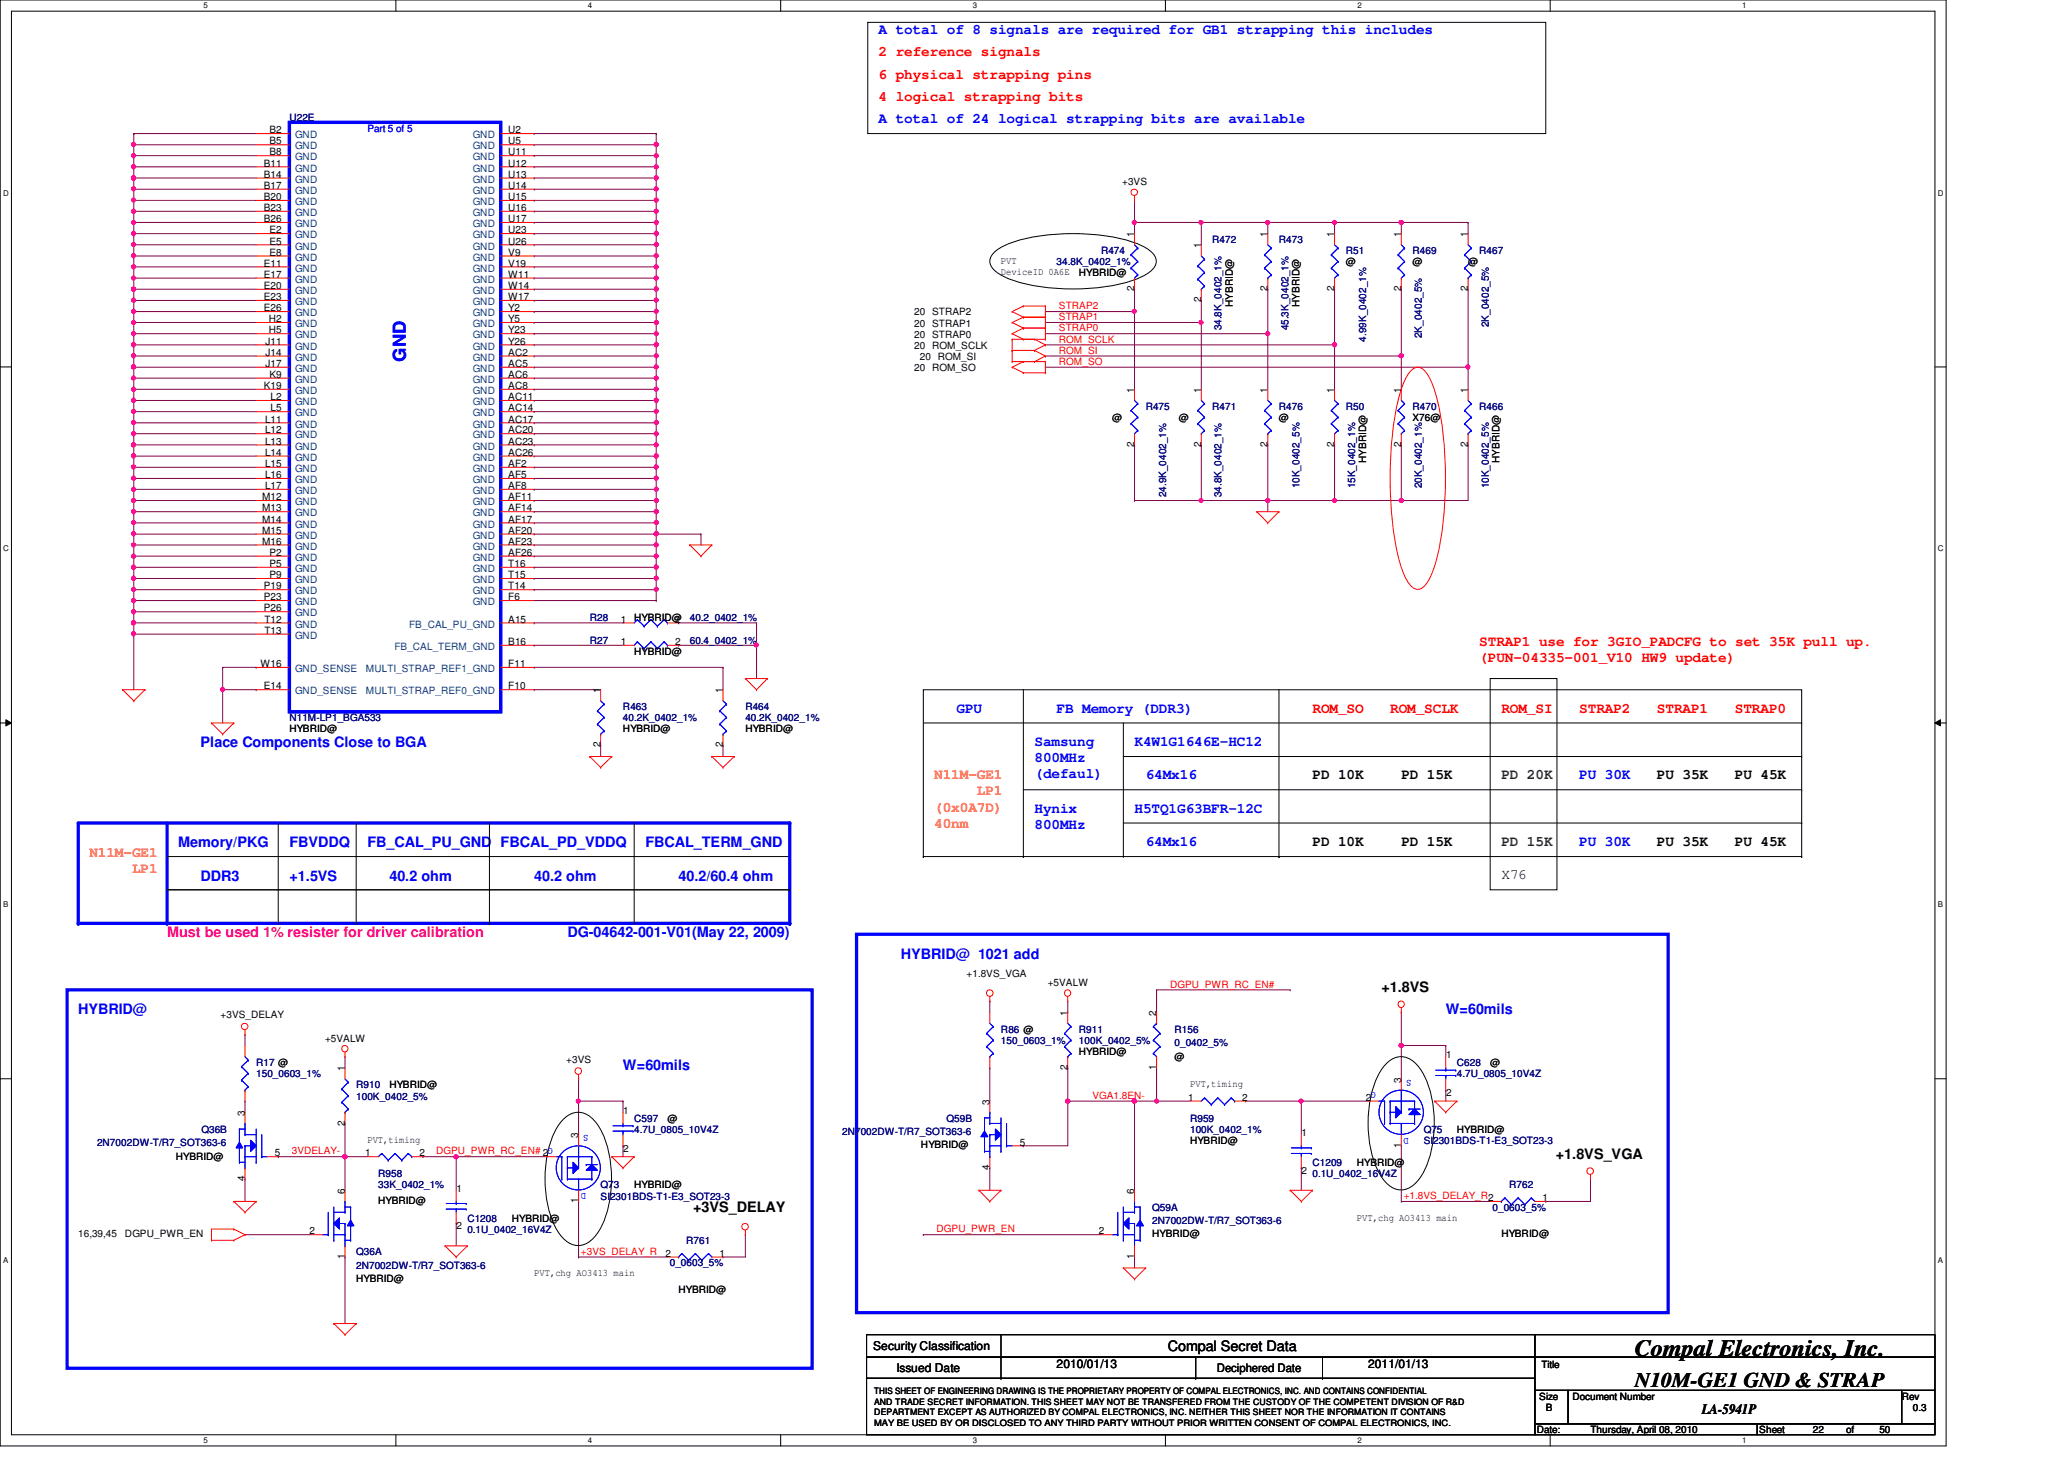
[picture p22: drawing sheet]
<svg xmlns="http://www.w3.org/2000/svg" width="297mm" height="210mm" viewBox="0 0 297 210" stroke-linecap="round" stroke-linejoin="round" font-family="sans-serif">
<defs><g id="words">
<text font-size="3.3" x="235.3" y="195.1">Compal Electronics, Inc.</text>
<text font-size="3" x="235.3" y="199.6">N10M-GE1 GND &amp; STRAP</text>
<text font-size="2.5" fill="#00f" x="58.4" y="52" transform="rotate(-90 58.4 52)">GND</text>
<g font-size="2.1" fill="#00f">
<text x="126.4" y="4.9">A total of 8 signals are required for GB1 strapping this includes</text>
<text x="126.4" y="17.7">A total of 24 logical strapping bits are available</text>
<text x="28.9" y="107.5">Place Components Close to BGA</text>
<text x="137.7" y="102.5">GPU</text>
<text x="148.9" y="107.3">Samsung</text>
<text x="152.1" y="102.5">FB Memory (DDR3)</text>
<text x="163.3" y="107.3">K4W1G1646E-HC12</text>
<text x="148.9" y="109.6">800MHz</text>
<text x="148.9" y="112">(defaul)</text>
<text x="164.9" y="112.1">64Mx16</text>
<text x="227.3" y="112.1">PU 30K</text>
<text x="148.9" y="116.9">Hynix</text>
<text x="148.9" y="119.3">800MHz</text>
<text x="163.3" y="116.9">H5TQ1G63BFR-12C</text>
<text x="25.7" y="121.9">Memory/PKG</text>
<text x="41.7" y="121.9">FBVDDQ</text>
<text x="52.9" y="121.9">FB_CAL_PU_GND FBCAL_PD_VDDQ</text>
<text x="92.9" y="121.9">FBCAL_TERM_GND</text>
<text x="164.9" y="121.7">64Mx16</text>
<text x="227.3" y="121.7">PU 30K</text>
<text x="28.9" y="126.7">DDR3</text>
<text x="41.7" y="126.7">+1.5VS</text>
<text x="56" y="126.7">40.2 ohm</text>
<text x="76.9" y="126.7">40.2 ohm</text>
<text x="97.7" y="126.7">40.2/60.4 ohm</text>
<text x="81.7" y="134.7">DG-04642-001-V01(May 22, 2009)</text>
<text x="129.7" y="137.9">HYBRID@ 1021 add</text>
<text x="11.3" y="145.9">HYBRID@</text>
<text x="208.1" y="145.9">W=60mils</text>
<text x="89.7" y="153.9">W=60mils</text>
</g>
<g font-size="2.1" fill="#f00">
<text x="126.4" y="8.1">2 reference signals</text>
<text x="126.4" y="11.3">6 physical strapping pins</text>
<text x="126.4" y="14.5">4 logical strapping bits</text>
<text x="212.9" y="92.9">STRAP1 use for 3GIO_PADCFG to set 35K pull up.</text>
<text x="212.9" y="95.2">(PUN-04335-001_V10 HW9 update)</text>
<text x="188.9" y="102.5">ROM_SO</text>
<text x="200.1" y="102.5">ROM_SCLK</text>
<text x="216.1" y="102.5">ROM_SI</text>
<text x="227.3" y="102.5">STRAP2</text>
<text x="238.5" y="102.5">STRAP1</text>
<text x="249.7" y="102.5">STRAP0</text>
</g>
<g font-size="2.1" fill="#ff8000">
<text x="134.4" y="112.1">N11M-GE1</text>
<text x="134.4" y="116.8">(0x0A7D)</text>
<text x="134.4" y="119.1">40nm</text>
<text x="140.6" y="114.4">LP1</text>
<text x="12.9" y="123.3">N11M-GE1</text>
<text x="19" y="125.6">LP1</text>
</g>
<g font-size="2.1">
<text x="188.9" y="112.1">PD 10K</text>
<text x="201.7" y="112.1">PD 15K</text>
<text x="238.5" y="112.1">PU 35K</text>
<text x="249.7" y="112.1">PU 45K</text>
<text x="188.9" y="121.7">PD 10K</text>
<text x="201.7" y="121.7">PD 15K</text>
<text x="238.5" y="121.7">PU 35K</text>
<text x="249.7" y="121.7">PU 45K</text>
<text x="216.1" y="126.4">X76</text>
<text x="198.8" y="142.7">+1.8VS</text>
<text x="223.9" y="166.8">+1.8VS_VGA</text>
<text x="99.7" y="174.4">+3VS_DELAY</text>
<text x="168.1" y="194.4">Compal Secret Data</text>
<text x="244.9" y="203.5">LA-5941P</text>
</g>
<g font-size="2.1" fill="#008000">
<text x="216.1" y="112.1">PD 20K</text>
<text x="216.1" y="121.7">PD 15K</text>
</g>
<text font-size="2.1" fill="#ff0080" x="24" y="134.7">Must be used 1% resister for driver calibration</text>
<g font-size="1.7">
<text x="125.7" y="194.3">Security Classification</text>
<text x="129" y="197.3">Issued Date</text>
<text x="152.1" y="196.8">2010/01/13</text>
<text x="175.1" y="197.4">Deciphered Date</text>
<text x="196.9" y="196.8">2011/01/13</text>
</g>
<g font-size="1.4" fill="#000080">
<text x="41.7" y="17.4">U22E</text>
<text x="174.5" y="35">R472</text>
<text x="184.1" y="35">R473</text>
<text x="152.1" y="38.2">34.8K_0402_1%</text>
<text x="158.5" y="36.6">R474</text>
<text x="193.7" y="36.6">R51</text>
<text x="203.3" y="36.6">R469</text>
<text x="212.9" y="36.6">R467</text>
<text x="175.8" y="47.5" transform="rotate(-90 175.8 47.5)">34.8K_0402_1%</text>
<text x="185.4" y="47.5" transform="rotate(-90 185.4 47.5)">45.3K_0402_1%</text>
<text x="214.2" y="47.1" transform="rotate(-90 214.2 47.1)">2K_0402_5%</text>
<text x="196.6" y="49.1" transform="rotate(-90 196.6 49.1)">4.99K_0402_1%</text>
<text x="204.6" y="48.6" transform="rotate(-90 204.6 48.6)">2K_0402_5%</text>
<text x="164.9" y="59">R475</text>
<text x="174.5" y="59">R471</text>
<text x="184.1" y="59">R476</text>
<text x="193.7" y="59">R50</text>
<text x="203.3" y="59">R470</text>
<text x="212.9" y="59">R466</text>
<text x="167.8" y="71.5" transform="rotate(-90 167.8 71.5)">24.9K_0402_1%</text>
<text x="175.8" y="71.5" transform="rotate(-90 175.8 71.5)">34.8K_0402_1%</text>
<text x="187" y="70.3" transform="rotate(-90 187 70.3)">10K_0402_5%</text>
<text x="195" y="70.3" transform="rotate(-90 195 70.3)">15K_0402_1%</text>
<text x="204.6" y="70.3" transform="rotate(-90 204.6 70.3)">20K_0402_1%</text>
<text x="214.2" y="70.3" transform="rotate(-90 214.2 70.3)">10K_0402_5%</text>
<text x="84.9" y="89.4">R28</text>
<text x="99.3" y="89.4">40.2_0402_1%</text>
<text x="84.9" y="92.6">R27</text>
<text x="99.3" y="92.6">60.4_0402_1%</text>
<text x="41.7" y="103.8">N11M-LP1_BGA533</text>
<text x="89.7" y="102.2">R463</text>
<text x="89.7" y="103.8">40.2K_0402_1%</text>
<text x="107.3" y="102.2">R464</text>
<text x="107.3" y="103.8">40.2K_0402_1%</text>
<text x="144.1" y="148.6">R86 @</text>
<text x="155.3" y="148.6">R911</text>
<text x="169" y="148.6">R156</text>
<text x="36.9" y="153.4">R17 @</text>
<text x="36.9" y="155">150_0603_1%</text>
<text x="144.1" y="150.2">150_0603_1%</text>
<text x="155.3" y="150.2">100K_0402_5%</text>
<text x="169" y="150.5">0_0402_5%</text>
<text x="209.7" y="153.4">C628</text>
<text x="209.7" y="155">4.7U_0805_10V4Z</text>
<text x="51.3" y="156.6">R910</text>
<text x="51.3" y="158.2">100K_0402_5%</text>
<text x="91.3" y="161.4">C597</text>
<text x="136.2" y="161.4">Q59B</text>
<text x="171.3" y="161.4">R959</text>
<text x="14" y="164.9">2N7002DW-T/R7_SOT363-6</text>
<text x="29" y="163">Q36B</text>
<text x="91.3" y="163">4.7U_0805_10V4Z</text>
<text x="121.2" y="163.3">2N7002DW-T/R7_SOT363-6</text>
<text x="171.3" y="163">100K_0402_1%</text>
<text x="188.9" y="167.8">C1209</text>
<text x="204.9" y="163">Q75</text>
<text x="204.9" y="164.6">SI2301BDS-T1-E3_SOT23-3</text>
<text x="54.4" y="169.4">R958</text>
<text x="54.4" y="171">33K_0402_1%</text>
<text x="86.4" y="171">Q73</text>
<text x="86.4" y="172.6">SI2301BDS-T1-E3_SOT23-3</text>
<text x="188.9" y="169.4">0.1U_0402_16V4Z</text>
<text x="217.2" y="171">R762</text>
<text x="67.3" y="175.8">C1208</text>
<text x="67.3" y="177.4">0.1U_0402_16V4Z</text>
<text x="98.8" y="179">R761</text>
<text x="165.8" y="174.2">Q59A</text>
<text x="165.8" y="176.1">2N7002DW-T/R7_SOT363-6</text>
<text x="214.8" y="174.2">0_0603_5%</text>
<text x="51.3" y="180.6">Q36A</text>
<text x="51.3" y="182.5">2N7002DW-T/R7_SOT363-6</text>
<text x="96.4" y="182.2">0_0603_5%</text>
</g>
<g font-size="1.4">
<text x="38" y="24">B11</text>
<text x="38.8" y="19.2">B2</text>
<text x="38.8" y="20.8">B5</text>
<text x="38.8" y="22.4">B8</text>
<text x="73.1" y="19.2">U2</text>
<text x="73.1" y="20.8">U5</text>
<text x="73.1" y="22.4">U11</text>
<text x="73.1" y="24">U12</text>
<text x="38" y="25.6">B14</text>
<text x="38" y="27.2">B17</text>
<text x="38" y="28.8">B20</text>
<text x="73.1" y="25.6">U13</text>
<text x="73.1" y="27.2">U14</text>
<text x="73.1" y="28.8">U15</text>
<text x="161.5" y="26.6">+3VS</text>
<text x="38" y="30.4">B23</text>
<text x="38" y="32">B26</text>
<text x="38.8" y="33.6">E2</text>
<text x="38.8" y="35.2">E5</text>
<text x="73.1" y="30.4">U16</text>
<text x="73.1" y="32">U17</text>
<text x="73.1" y="33.6">U23</text>
<text x="73.1" y="35.2">U26</text>
<text x="163.2" y="34.1" transform="rotate(-90 163.2 34.1)">1</text>
<text x="172.8" y="35.7" transform="rotate(-90 172.8 35.7)">1</text>
<text x="182.4" y="34.1" transform="rotate(-90 182.4 34.1)">1</text>
<text x="192" y="34.1" transform="rotate(-90 192 34.1)">1</text>
<text x="201.6" y="34.1" transform="rotate(-90 201.6 34.1)">1</text>
<text x="211.2" y="34.1" transform="rotate(-90 211.2 34.1)">1</text>
<text x="38" y="38.4">E11</text>
<text x="38" y="40">E17</text>
<text x="38" y="41.6">E20</text>
<text x="38.8" y="36.8">E8</text>
<text x="73.1" y="36.8">V9</text>
<text x="73.1" y="38.4">V19</text>
<text x="73.1" y="40">W11</text>
<text x="73.1" y="41.6">W14</text>
<text x="144.1" y="39.6">DeviceID 0A6E</text>
<text x="144.1" y="38">PVT</text>
<text x="155.3" y="39.8">HYBRID@</text>
<text x="163.2" y="41.9" transform="rotate(-90 163.2 41.9)">2</text>
<text x="182.4" y="41.9" transform="rotate(-90 182.4 41.9)">2</text>
<text x="192" y="41.9" transform="rotate(-90 192 41.9)">2</text>
<text x="193.7" y="38.2">@</text>
<text x="201.6" y="41.9" transform="rotate(-90 201.6 41.9)">2</text>
<text x="203.3" y="38.2">@</text>
<text x="211.2" y="41.9" transform="rotate(-90 211.2 41.9)">2</text>
<text x="211.3" y="38.2">@</text>
<text x="38" y="43.2">E23</text>
<text x="38" y="44.8">E26</text>
<text x="38.7" y="46.4">H2</text>
<text x="38.7" y="48">H5</text>
<text x="73.1" y="43.2">W17</text>
<text x="73.1" y="44.8">Y2</text>
<text x="73.1" y="46.4">Y5</text>
<text x="73.1" y="48">Y23</text>
<text x="131.6" y="45.4">20 STRAP2</text>
<text x="131.6" y="47">20 STRAP1</text>
<text x="172.8" y="43.5" transform="rotate(-90 172.8 43.5)">2</text>
<text x="177.4" y="44.2" transform="rotate(-90 177.4 44.2)">HYBRID@</text>
<text x="187" y="44.2" transform="rotate(-90 187 44.2)">HYBRID@</text>
<text x="38.2" y="49.6">J11</text>
<text x="38.2" y="51.2">J14</text>
<text x="38.2" y="52.8">J17</text>
<text x="73.1" y="49.6">Y26</text>
<text x="73.1" y="51.2">AC2</text>
<text x="73.1" y="52.8">AC5</text>
<text x="131.6" y="48.6">20 STRAP0</text>
<text x="131.6" y="53.4">20 ROM_SO</text>
<text x="131.6" y="50.2">20 ROM_SCLK</text>
<text x="132.4" y="51.8">20 ROM_SI</text>
<text x="38" y="56">K19</text>
<text x="38.8" y="54.4">K9</text>
<text x="38.9" y="57.6">L2</text>
<text x="38.9" y="59.2">L5</text>
<text x="73.1" y="54.4">AC6</text>
<text x="73.1" y="56">AC8</text>
<text x="73.1" y="57.6">AC11</text>
<text x="73.1" y="59.2">AC14</text>
<text x="163.2" y="56.5" transform="rotate(-90 163.2 56.5)">1</text>
<text x="172.8" y="56.5" transform="rotate(-90 172.8 56.5)">1</text>
<text x="182.4" y="56.5" transform="rotate(-90 182.4 56.5)">1</text>
<text x="192" y="56.5" transform="rotate(-90 192 56.5)">1</text>
<text x="201.6" y="56.5" transform="rotate(-90 201.6 56.5)">1</text>
<text x="211.2" y="56.5" transform="rotate(-90 211.2 56.5)">1</text>
<text x="38.1" y="60.8">L11</text>
<text x="38.1" y="62.4">L12</text>
<text x="38.1" y="64">L13</text>
<text x="38.1" y="65.6">L14</text>
<text x="73.1" y="60.8">AC17</text>
<text x="73.1" y="62.4">AC20</text>
<text x="73.1" y="64">AC23</text>
<text x="73.1" y="65.6">AC26</text>
<text x="160.1" y="60.6">@</text>
<text x="163.2" y="64.3" transform="rotate(-90 163.2 64.3)">2</text>
<text x="169.7" y="60.6">@</text>
<text x="172.8" y="64.3" transform="rotate(-90 172.8 64.3)">2</text>
<text x="182.4" y="64.3" transform="rotate(-90 182.4 64.3)">2</text>
<text x="184.1" y="60.6">@</text>
<text x="192" y="64.3" transform="rotate(-90 192 64.3)">2</text>
<text x="201.6" y="64.3" transform="rotate(-90 201.6 64.3)">2</text>
<text x="203.3" y="60.6">X76@</text>
<text x="211.2" y="64.3" transform="rotate(-90 211.2 64.3)">2</text>
<text x="37.7" y="72">M12</text>
<text x="38.1" y="67.2">L15</text>
<text x="38.1" y="68.8">L16</text>
<text x="38.1" y="70.4">L17</text>
<text x="73.1" y="67.2">AF2</text>
<text x="73.1" y="68.8">AF5</text>
<text x="73.1" y="70.4">AF8</text>
<text x="73.1" y="72">AF11</text>
<text x="196.6" y="66.6" transform="rotate(-90 196.6 66.6)">HYBRID@</text>
<text x="215.8" y="66.6" transform="rotate(-90 215.8 66.6)">HYBRID@</text>
<text x="37.7" y="73.6">M13</text>
<text x="37.7" y="75.2">M14</text>
<text x="37.7" y="76.8">M15</text>
<text x="73.1" y="73.6">AF14</text>
<text x="73.1" y="75.2">AF17</text>
<text x="73.1" y="76.8">AF20</text>
<text x="37.7" y="78.4">M16</text>
<text x="38.8" y="80">P2</text>
<text x="38.8" y="81.6">P5</text>
<text x="38.8" y="83.2">P9</text>
<text x="73.1" y="83.2">T15</text>
<text x="73.1" y="81.6">T16</text>
<text x="73.1" y="78.4">AF23</text>
<text x="73.1" y="80">AF26</text>
<text x="38" y="84.8">P19</text>
<text x="38" y="86.4">P23</text>
<text x="38" y="88">P26</text>
<text x="38.1" y="89.6">T12</text>
<text x="73.1" y="84.8">T14</text>
<text x="73.1" y="89.6">A15</text>
<text x="73.1" y="86.4">F6</text>
<text x="89.4" y="89.6">1</text>
<text x="91.3" y="89.4">HYBRID@</text>
<text x="97.2" y="89.6">2</text>
<text x="37.5" y="96">W16</text>
<text x="38.1" y="91.2">T13</text>
<text x="73.1" y="92.8">B16</text>
<text x="73.1" y="96">F11</text>
<text x="89.4" y="92.8">1</text>
<text x="91.3" y="94.2">HYBRID@</text>
<text x="97.2" y="92.8">2</text>
<text x="38" y="99.2">E14</text>
<text x="73.1" y="99.2">F10</text>
<text x="86.4" y="99.7" transform="rotate(-90 86.4 99.7)">1</text>
<text x="104" y="99.7" transform="rotate(-90 104 99.7)">1</text>
<text x="41.7" y="105.4">HYBRID@</text>
<text x="86.4" y="107.5" transform="rotate(-90 86.4 107.5)">2</text>
<text x="89.7" y="105.4">HYBRID@</text>
<text x="104" y="107.5" transform="rotate(-90 104 107.5)">2</text>
<text x="107.3" y="105.4">HYBRID@</text>
<text x="139.1" y="140.6">+1.8VS_VGA</text>
<text x="150.8" y="141.9">+5VALW</text>
<text x="31.7" y="146.5">+3VS_DELAY</text>
<text x="46.8" y="149.9">+5VALW</text>
<text x="153.6" y="146.1" transform="rotate(-90 153.6 146.1)">1</text>
<text x="166.4" y="146.1" transform="rotate(-90 166.4 146.1)">2</text>
<text x="49.6" y="154.1" transform="rotate(-90 49.6 154.1)">1</text>
<text x="81.5" y="152.9">+3VS</text>
<text x="153.6" y="153.9" transform="rotate(-90 153.6 153.9)">2</text>
<text x="155.3" y="151.8">HYBRID@</text>
<text x="166.4" y="153.9" transform="rotate(-90 166.4 153.9)">1</text>
<text x="169" y="152.4">@</text>
<text x="201.6" y="155.7" transform="rotate(-90 201.6 155.7)">3</text>
<text x="208.1" y="152.2">1</text>
<text x="214.5" y="153.4">@</text>
<text x="35.2" y="160.5" transform="rotate(-90 35.2 160.5)">3</text>
<text x="49.6" y="161.9" transform="rotate(-90 49.6 161.9)">2</text>
<text x="56" y="156.6">HYBRID@</text>
<text x="89.7" y="160.2">1</text>
<text x="96.1" y="161.4">@</text>
<text x="142.4" y="158.9" transform="rotate(-90 142.4 158.9)">3</text>
<text x="171" y="158.4">1</text>
<text x="171.3" y="156.4">PVT,timing</text>
<text x="178.8" y="158.4">2</text>
<text x="196.6" y="158.4">2</text>
<text x="208.1" y="157.7">2</text>
<text x="25.3" y="166.8">HYBRID@</text>
<text x="39.5" y="166.4">5</text>
<text x="52.5" y="166.4">1</text>
<text x="52.9" y="164.4">PVT,timing</text>
<text x="60.4" y="166.4">2</text>
<text x="83.2" y="163.7" transform="rotate(-90 83.2 163.7)">3</text>
<text x="89.7" y="165.7">2</text>
<text x="132.5" y="165.2">HYBRID@</text>
<text x="146.8" y="164.8">5</text>
<text x="171.3" y="164.6">HYBRID@</text>
<text x="187.3" y="163.4">1</text>
<text x="195.3" y="167.8">HYBRID@</text>
<text x="201.6" y="165.1" transform="rotate(-90 201.6 165.1)">1</text>
<text x="209.7" y="163">HYBRID@</text>
<text x="35.2" y="169.9" transform="rotate(-90 35.2 169.9)">4</text>
<text x="49.6" y="171.7" transform="rotate(-90 49.6 171.7)">6</text>
<text x="54.4" y="173.2">HYBRID@</text>
<text x="65.7" y="171.4">1</text>
<text x="83.2" y="173.1" transform="rotate(-90 83.2 173.1)">1</text>
<text x="91.3" y="171">HYBRID@</text>
<text x="142.4" y="168.3" transform="rotate(-90 142.4 168.3)">4</text>
<text x="163.2" y="171.7" transform="rotate(-90 163.2 171.7)">6</text>
<text x="187.3" y="168.9">2</text>
<text x="222" y="172.8">1</text>
<text x="11.3" y="178">16,39,45</text>
<text x="18" y="178">DGPU_PWR_EN</text>
<text x="44.5" y="177.6">2</text>
<text x="65.7" y="176.9">2</text>
<text x="73.7" y="175.8">HYBRID@</text>
<text x="158.2" y="177.6">2</text>
<text x="165.8" y="178">HYBRID@</text>
<text x="195.3" y="175.6">PVT,chg AO3413 main</text>
<text x="216.1" y="178">HYBRID@</text>
<text x="49.6" y="181.1" transform="rotate(-90 49.6 181.1)">1</text>
<text x="51.3" y="184.4">HYBRID@</text>
<text x="76.9" y="183.6">PVT,chg AO3413 main</text>
<text x="95.8" y="180.8">2</text>
<text x="103.5" y="180.8">1</text>
<text x="163.2" y="181.1" transform="rotate(-90 163.2 181.1)">1</text>
<text x="97.7" y="186">HYBRID@</text>
<text x="221.8" y="196.8">Title</text>
<text x="221.5" y="201.4">Size</text>
<text x="222.5" y="203">B</text>
<text x="226.3" y="201.4">Document Number</text>
<text x="273.7" y="201.4">Rev</text>
<text x="275.3" y="203">0.3</text>
<text x="221.2" y="206.2">Date:</text>
<text x="228.9" y="206.2">Thursday, April 08, 2010</text>
<text x="253.2" y="206.2">Sheet</text>
<text x="260.9" y="206.2">22</text>
<text x="265.7" y="206.2">of</text>
<text x="270.5" y="206.2">50</text>
</g>
<g font-size="1.4" fill="#004080">
<text x="42.5" y="19.9">GND</text>
<text x="42.5" y="21.5">GND</text>
<text x="42.5" y="23.1">GND</text>
<text x="68" y="19.9">GND</text>
<text x="68" y="21.5">GND</text>
<text x="68" y="23.1">GND</text>
<text x="42.5" y="24.7">GND</text>
<text x="42.5" y="26.3">GND</text>
<text x="42.5" y="27.9">GND</text>
<text x="42.5" y="29.5">GND</text>
<text x="68" y="24.7">GND</text>
<text x="68" y="26.3">GND</text>
<text x="68" y="27.9">GND</text>
<text x="68" y="29.5">GND</text>
<text x="42.5" y="31.1">GND</text>
<text x="42.5" y="32.7">GND</text>
<text x="42.5" y="34.3">GND</text>
<text x="42.5" y="35.9">GND</text>
<text x="68" y="31.1">GND</text>
<text x="68" y="32.7">GND</text>
<text x="68" y="34.3">GND</text>
<text x="68" y="35.9">GND</text>
<text x="42.5" y="37.5">GND</text>
<text x="42.5" y="39.1">GND</text>
<text x="42.5" y="40.7">GND</text>
<text x="68" y="37.5">GND</text>
<text x="68" y="39.1">GND</text>
<text x="68" y="40.7">GND</text>
<text x="42.5" y="42.3">GND</text>
<text x="42.5" y="43.9">GND</text>
<text x="42.5" y="45.5">GND</text>
<text x="42.5" y="47.1">GND</text>
<text x="68" y="42.3">GND</text>
<text x="68" y="43.9">GND</text>
<text x="68" y="45.5">GND</text>
<text x="68" y="47.1">GND</text>
<text x="42.5" y="48.7">GND</text>
<text x="42.5" y="50.3">GND</text>
<text x="42.5" y="51.9">GND</text>
<text x="42.5" y="53.5">GND</text>
<text x="68" y="48.7">GND</text>
<text x="68" y="50.3">GND</text>
<text x="68" y="51.9">GND</text>
<text x="68" y="53.5">GND</text>
<text x="42.5" y="55.1">GND</text>
<text x="42.5" y="56.7">GND</text>
<text x="42.5" y="58.3">GND</text>
<text x="42.5" y="59.9">GND</text>
<text x="68" y="55.1">GND</text>
<text x="68" y="56.7">GND</text>
<text x="68" y="58.3">GND</text>
<text x="68" y="59.9">GND</text>
<text x="42.5" y="61.5">GND</text>
<text x="42.5" y="63.1">GND</text>
<text x="42.5" y="64.7">GND</text>
<text x="68" y="61.5">GND</text>
<text x="68" y="63.1">GND</text>
<text x="68" y="64.7">GND</text>
<text x="42.5" y="66.3">GND</text>
<text x="42.5" y="67.9">GND</text>
<text x="42.5" y="69.5">GND</text>
<text x="42.5" y="71.1">GND</text>
<text x="68" y="66.3">GND</text>
<text x="68" y="67.9">GND</text>
<text x="68" y="69.5">GND</text>
<text x="68" y="71.1">GND</text>
<text x="42.5" y="72.7">GND</text>
<text x="42.5" y="74.3">GND</text>
<text x="42.5" y="75.9">GND</text>
<text x="42.5" y="77.5">GND</text>
<text x="68" y="74.3">GND</text>
<text x="68" y="75.9">GND</text>
<text x="68" y="77.5">GND</text>
<text x="68" y="72.7">GND</text>
<text x="42.5" y="79.1">GND</text>
<text x="42.5" y="80.7">GND</text>
<text x="42.5" y="82.3">GND</text>
<text x="42.5" y="83.9">GND</text>
<text x="68" y="83.9">GND</text>
<text x="68" y="82.3">GND</text>
<text x="68" y="79.1">GND</text>
<text x="68" y="80.7">GND</text>
<text x="42.5" y="85.5">GND</text>
<text x="42.5" y="87.1">GND</text>
<text x="42.5" y="88.7">GND</text>
<text x="68" y="85.5">GND</text>
<text x="68" y="87.1">GND</text>
<text x="42.5" y="90.3">GND</text>
<text x="42.5" y="91.9">GND</text>
<text x="56.8" y="93.5">FB_CAL_TERM_GND</text>
<text x="58.9" y="90.3">FB_CAL_PU_GND</text>
<text x="42.5" y="99.9">GND_SENSE</text>
<text x="42.5" y="96.7">GND_SENSE</text>
<text x="52.7" y="99.9">MULTI_STRAP_REF0_GND</text>
<text x="52.7" y="96.7">MULTI_STRAP_REF1_GND</text>
</g>
<g font-size="1.4" fill="#00f">
<text x="52.9" y="19">Part 5 of 5</text>
<text x="203.1" y="155.3" transform="rotate(180 203.1 155.3)">S</text>
<text x="198" y="157.1" transform="rotate(180 198 157.1)">G</text>
<text x="79.6" y="165.1" transform="rotate(180 79.6 165.1)">G</text>
<text x="84.7" y="163.3" transform="rotate(180 84.7 163.3)">S</text>
<text x="202.8" y="163.7" transform="rotate(180 202.8 163.7)">D</text>
<text x="84.4" y="171.7" transform="rotate(180 84.4 171.7)">D</text>
</g>
<g font-size="1.4" fill="#f00">
<text x="152.4" y="46.1">STRAP1</text>
<text x="152.4" y="44.5">STRAP2</text>
<text x="152.4" y="47.7">STRAP0</text>
<text x="152.4" y="52.5">ROM_SO</text>
<text x="152.4" y="50.9">ROM_SI</text>
<text x="152.4" y="49.3">ROM_SCLK</text>
<text x="168.4" y="142.1">DGPU_PWR_RC_EN#</text>
<text x="157.2" y="158.1">VGA1.8EN-</text>
<text x="42" y="166.1">3VDELAY-</text>
<text x="62.8" y="166.1">DGPU_PWR_RC_EN# 2</text>
<text x="202" y="172.5">+1.8VS_DELAY_R2</text>
<text x="134.8" y="177.3">DGPU_PWR_EN</text>
<text x="83.6" y="180.5">+3VS_DELAY_R</text>
</g>
<g font-size="1.3">
<text x="125.8" y="203.6">DEPARTMENT EXCEPT AS AUTHORIZED BY COMPAL ELECTRONICS, INC. NEITHER THIS SHEET NOR THE INFORMATION IT CONTAINS</text>
<text x="125.8" y="200.6">THIS SHEET OF ENGINEERING DRAWING IS THE PROPRIETARY PROPERTY OF COMPAL ELECTRONICS, INC. AND CONTAINS CONFIDENTIAL</text>
<text x="125.8" y="202.1">AND TRADE SECRET INFORMATION. THIS SHEET MAY NOT BE TRANSFERED FROM THE CUSTODY OF THE COMPETENT DIVISION OF R&amp;D</text>
<text x="125.8" y="205.1">MAY BE USED BY OR DISCLOSED TO ANY THIRD PARTY WITHOUT PRIOR WRITTEN CONSENT OF COMPAL ELECTRONICS, INC.</text>
</g>
<g font-size="1.1">
<text x="29.3" y="1.1">5</text>
<text x="84.6" y="1.1">4</text>
<text x="140" y="1.1">3</text>
<text x="195.4" y="1.1">2</text>
<text x="250.7" y="1.1">1</text>
<text x=".5" y="28.2">D</text>
<text x="278.9" y="28.2">D</text>
<text x=".5" y="79.3">C</text>
<text x="278.9" y="79.3">C</text>
<text x=".5" y="130.6">B</text>
<text x="278.9" y="130.6">B</text>
<text x=".5" y="181.7">A</text>
<text x="278.9" y="181.7">A</text>
<text x="29.3" y="207.6">5</text>
<text x="84.6" y="207.6">4</text>
<text x="140" y="207.6">3</text>
<text x="195.4" y="207.6">2</text>
<text x="250.7" y="207.6">1</text>
</g>
</g></defs>
<path d="M0 0h280.1v208h-280.1zM1.6 1.6h276.9v204.8h-276.9z" fill="none" stroke="#000" stroke-width=".14"/>
<g fill="#fff">
<path d="M29.3 .2h.6v1.2h-.6z"/>
<path d="M29.3 206.6h.6v1.2h-.6z"/>
</g>
<path d="M57 0v1.6M57 206.4v1.6" fill="none" stroke="#000" stroke-width=".14"/>
<g fill="#fff">
<path d="M84.6 .2h.6v1.2h-.6z"/>
<path d="M84.6 206.6h.6v1.2h-.6z"/>
</g>
<path d="M112.3 0v1.6M112.3 206.4v1.6" fill="none" stroke="#000" stroke-width=".14"/>
<g fill="#fff">
<path d="M140 .2h.6v1.2h-.6z"/>
<path d="M140 206.6h.6v1.2h-.6z"/>
</g>
<path d="M167.7 0v1.6M167.7 206.4v1.6" fill="none" stroke="#000" stroke-width=".14"/>
<g fill="#fff">
<path d="M195.4 .2h.6v1.2h-.6z"/>
<path d="M195.4 206.6h.6v1.2h-.6z"/>
</g>
<path d="M223.1 0v1.6M223.1 206.4v1.6" fill="none" stroke="#000" stroke-width=".14"/>
<g fill="#fff">
<path d="M250.7 .2h.6v1.2h-.6z"/>
<path d="M250.7 206.6h.6v1.2h-.6z"/>
<path d="M.5 27.2h.7v1.2h-.7z"/>
<path d="M278.9 27.2h.8v1.2h-.8z"/>
<path d="M.5 78.4h.7v1.1h-.7z"/>
<path d="M278.9 78.4h.8v1.1h-.8z"/>
</g>
<path d="M0 52.8h1.6M278.5 52.8h1.6" fill="none" stroke="#000" stroke-width=".14"/>
<g fill="#fff">
<path d="M.5 129.6h.7v1.2h-.7z"/>
<path d="M278.9 129.6h.7v1.2h-.7z"/>
</g>
<path d="M0 104h1.6M.8 103.5l.8 .5-.8 .4zM278.5 104l.8-.5v.9zM278.5 104h1.6" fill="none" stroke="#000" stroke-width=".14"/>
<path d="M.8 103.5l.8 .5-.8 .4zM278.5 104l.8-.5v.9z" fill="#000"/>
<g fill="#fff">
<path d="M.5 180.8h.7v1.1h-.7z"/>
<path d="M278.9 180.8h.7v1.1h-.7z"/>
</g>
<path d="M0 155.2h1.6M278.5 155.2h1.6" fill="none" stroke="#000" stroke-width=".14"/>
<path d="M94.4 32h.1M94.4 32v1.6" fill="none" stroke="#800040" stroke-width=".14"/>
<circle cx="94.4" cy="32" r=".3" fill="#f0f"/>
<circle cx="94.4" cy="32" r=".3" fill="none" stroke="#f0f" stroke-width=".14"/>
<path d="M94.4 46.4h.1M94.4 56h.1M94.4 46.4v1.6M94.4 56v1.6M94.4 65.6h.1M94.4 62.4h.1M94.4 62.4v1.6M94.4 65.6v1.6M94.4 81.6h.1M94.4 81.6v1.6" fill="none" stroke="#800040" stroke-width=".14"/>
<circle cx="94.4" cy="56" r=".3" fill="#f0f"/>
<circle cx="94.4" cy="56" r=".3" fill="none" stroke="#f0f" stroke-width=".14"/>
<g fill="none" stroke="#800040" stroke-width=".14">
<path d="M76.9 19.2h.1M76.9 19.2h17.5M76.9 20.8h.1M76.9 22.4h.1M76.9 24h.1M76.9 20.8h17.5M76.9 22.4h17.5M76.9 24h17.5M94.4 24h.1M94.4 24v1.6M76.9 70.4h.1M94.4 68.8h.1"/>
<path d="M94.4 68.8v1.6h-17.5"/>
</g>
<circle cx="94.4" cy="24" r=".3" fill="#f0f"/>
<circle cx="94.4" cy="24" r=".3" fill="none" stroke="#f0f" stroke-width=".14"/>
<g fill="none" stroke="#800040" stroke-width=".14">
<path d="M76.9 25.6h.1M76.9 27.2h.1M76.9 28.8h.1M76.9 30.4h.1M76.9 32h.1M76.9 33.6h.1M76.9 35.2h.1M76.9 25.6h17.5M76.9 27.2h17.5M76.9 28.8h17.5M76.9 30.4h17.5M76.9 32h17.5"/>
<path d="M76.9 33.6h17.5M76.9 35.2h17.5"/>
</g>
<circle cx="94.4" cy="35.2" r=".3" fill="#f0f"/>
<circle cx="94.4" cy="35.2" r=".3" fill="none" stroke="#f0f" stroke-width=".14"/>
<g fill="none" stroke="#800040" stroke-width=".14">
<path d="M76.9 36.8h.1M76.9 38.4h.1M76.9 36.8h17.5M76.9 38.4h17.5M76.9 40h.1M76.9 41.6h.1M76.9 43.2h.1M76.9 44.8h.1M76.9 46.4h.1M76.9 40h17.5M76.9 41.6h17.5M76.9 43.2h17.5"/>
<path d="M76.9 44.8h17.5M76.9 46.4h17.5"/>
</g>
<circle cx="94.4" cy="46.4" r=".3" fill="#f0f"/>
<circle cx="94.4" cy="46.4" r=".3" fill="none" stroke="#f0f" stroke-width=".14"/>
<path d="M76.9 51.2h.1M76.9 51.2h17.5" fill="none" stroke="#800040" stroke-width=".14"/>
<circle cx="94.4" cy="51.2" r=".3" fill="#f0f"/>
<circle cx="94.4" cy="51.2" r=".3" fill="none" stroke="#f0f" stroke-width=".14"/>
<path d="M76.9 49.6h.1M76.9 49.6h17.5" fill="none" stroke="#800040" stroke-width=".14"/>
<circle cx="94.4" cy="49.6" r=".31" fill="#f0f"/>
<circle cx="94.4" cy="49.6" r=".31" fill="none" stroke="#f0f" stroke-width=".14"/>
<path d="M76.9 56h.1M76.9 54.4h.1M76.9 52.8h.1M76.9 57.6h.1M76.9 59.2h.1M76.9 56h17.5M76.9 54.4h17.5M76.9 52.8h17.5M76.9 57.6h17.5M76.9 59.2h17.5" fill="none" stroke="#800040" stroke-width=".14"/>
<circle cx="94.4" cy="59.2" r=".3" fill="#f0f"/>
<circle cx="94.4" cy="59.2" r=".3" fill="none" stroke="#f0f" stroke-width=".14"/>
<path d="M76.9 60.8h.1M76.9 62.4h.1M76.9 60.8h17.5M76.9 62.4h17.5" fill="none" stroke="#800040" stroke-width=".14"/>
<circle cx="94.4" cy="62.4" r=".3" fill="#f0f"/>
<circle cx="94.4" cy="62.4" r=".3" fill="none" stroke="#f0f" stroke-width=".14"/>
<path d="M76.9 64h.1M76.9 65.6h.1M76.9 64h17.5M76.9 65.6h17.5" fill="none" stroke="#800040" stroke-width=".14"/>
<circle cx="94.4" cy="65.6" r=".31" fill="#f0f"/>
<circle cx="94.4" cy="65.6" r=".31" fill="none" stroke="#f0f" stroke-width=".14"/>
<path d="M76.9 72h.1M76.9 68.8h.1M76.9 72h17.5M76.9 68.8h17.5" fill="none" stroke="#800040" stroke-width=".14"/>
<circle cx="94.4" cy="68.8" r=".3" fill="#f0f"/>
<circle cx="94.4" cy="68.8" r=".3" fill="none" stroke="#f0f" stroke-width=".14"/>
<path d="M76.9 67.2h.1M76.9 67.2h17.5" fill="none" stroke="#800040" stroke-width=".14"/>
<circle cx="94.4" cy="67.2" r=".3" fill="#f0f"/>
<circle cx="94.4" cy="67.2" r=".3" fill="none" stroke="#f0f" stroke-width=".14"/>
<path d="M76.9 75.2h.1M76.9 73.6h.1M76.9 75.2h17.5M76.9 73.6h17.5M94.4 76.8h.1M94.4 76.8h6.5" fill="none" stroke="#800040" stroke-width=".14"/>
<circle cx="94.4" cy="76.8" r=".3" fill="#f0f"/>
<circle cx="94.4" cy="76.8" r=".3" fill="none" stroke="#f0f" stroke-width=".14"/>
<path d="M76.9 83.2h.1M76.9 83.2h17.5" fill="none" stroke="#800040" stroke-width=".14"/>
<circle cx="94.4" cy="83.2" r=".3" fill="#f0f"/>
<circle cx="94.4" cy="83.2" r=".3" fill="none" stroke="#f0f" stroke-width=".14"/>
<path d="M76.9 81.6h.1M76.9 81.6h17.5" fill="none" stroke="#800040" stroke-width=".14"/>
<circle cx="94.4" cy="81.6" r=".31" fill="#f0f"/>
<circle cx="94.4" cy="81.6" r=".31" fill="none" stroke="#f0f" stroke-width=".14"/>
<path d="M94.4 19.2h.1M94.4 19.2v1.6M76.9 78.4h.1M76.9 76.8h.1M76.9 78.4h17.5M76.9 76.8h17.5M76.9 80h.1M76.9 80h17.5" fill="none" stroke="#800040" stroke-width=".14"/>
<circle cx="94.4" cy="20.8" r=".3" fill="#f0f"/>
<circle cx="94.4" cy="20.8" r=".3" fill="none" stroke="#f0f" stroke-width=".14"/>
<path d="M94.4 27.2h.1M94.4 27.2v1.6" fill="none" stroke="#800040" stroke-width=".14"/>
<circle cx="94.4" cy="27.2" r=".3" fill="#f0f"/>
<circle cx="94.4" cy="27.2" r=".3" fill="none" stroke="#f0f" stroke-width=".14"/>
<path d="M94.4 73.6h.1M94.4 73.6v1.6M100.9 76.8h.1M100.9 76.8v1.6" fill="none" stroke="#800040" stroke-width=".14"/>
<circle cx="94.4" cy="73.6" r=".31" fill="#f0f"/>
<circle cx="94.4" cy="73.6" r=".31" fill="none" stroke="#f0f" stroke-width=".14"/>
<path d="M94.4 75.2h.1M94.4 75.2v1.6" fill="none" stroke="#800040" stroke-width=".14"/>
<circle cx="94.4" cy="75.2" r=".3" fill="#f0f"/>
<circle cx="94.4" cy="75.2" r=".3" fill="none" stroke="#f0f" stroke-width=".14"/>
<path d="M94.4 72h.1M94.4 72v1.6" fill="none" stroke="#800040" stroke-width=".14"/>
<circle cx="94.4" cy="72" r=".3" fill="#f0f"/>
<circle cx="94.4" cy="72" r=".3" fill="none" stroke="#f0f" stroke-width=".14"/>
<path d="M94.4 70.4h.1M94.4 70.4v1.6" fill="none" stroke="#800040" stroke-width=".14"/>
<circle cx="94.4" cy="70.4" r=".3" fill="#f0f"/>
<circle cx="94.4" cy="70.4" r=".3" fill="none" stroke="#f0f" stroke-width=".14"/>
<path d="M94.4 28.8h.1M94.4 28.8v1.6" fill="none" stroke="#800040" stroke-width=".14"/>
<circle cx="94.4" cy="28.8" r=".3" fill="#f0f"/>
<circle cx="94.4" cy="28.8" r=".3" fill="none" stroke="#f0f" stroke-width=".14"/>
<path d="M94.4 54.4h.1M94.4 54.4v1.6" fill="none" stroke="#800040" stroke-width=".14"/>
<circle cx="94.4" cy="54.4" r=".3" fill="#f0f"/>
<circle cx="94.4" cy="54.4" r=".3" fill="none" stroke="#f0f" stroke-width=".14"/>
<path d="M94.4 30.4h.1M94.4 30.4v1.6" fill="none" stroke="#800040" stroke-width=".14"/>
<circle cx="94.4" cy="30.4" r=".3" fill="#f0f"/>
<circle cx="94.4" cy="30.4" r=".3" fill="none" stroke="#f0f" stroke-width=".14"/>
<path d="M94.4 59.2h.1M94.4 59.2v1.6M94.4 76.8h.1M94.4 76.8v1.6" fill="none" stroke="#800040" stroke-width=".14"/>
<circle cx="94.4" cy="76.8" r=".3" fill="#f0f"/>
<circle cx="94.4" cy="76.8" r=".3" fill="none" stroke="#f0f" stroke-width=".14"/>
<path d="M94.4 43.2h.1M94.4 43.2v1.6" fill="none" stroke="#800040" stroke-width=".14"/>
<circle cx="94.4" cy="43.2" r=".3" fill="#f0f"/>
<circle cx="94.4" cy="43.2" r=".3" fill="none" stroke="#f0f" stroke-width=".14"/>
<path d="M94.4 41.6h.1M94.4 41.6v1.6" fill="none" stroke="#800040" stroke-width=".14"/>
<circle cx="94.4" cy="41.6" r=".31" fill="#f0f"/>
<circle cx="94.4" cy="41.6" r=".31" fill="none" stroke="#f0f" stroke-width=".14"/>
<path d="M94.4 51.2h.1M94.4 52.8h.1M94.4 51.2v3.2" fill="none" stroke="#800040" stroke-width=".14"/>
<circle cx="94.4" cy="52.8" r=".3" fill="#f0f"/>
<circle cx="94.4" cy="52.8" r=".3" fill="none" stroke="#f0f" stroke-width=".14"/>
<path d="M94.4 25.6h.1M94.4 25.6v1.6" fill="none" stroke="#800040" stroke-width=".14"/>
<circle cx="94.4" cy="25.6" r=".31" fill="#f0f"/>
<circle cx="94.4" cy="25.6" r=".31" fill="none" stroke="#f0f" stroke-width=".14"/>
<path d="M94.4 78.4h.1M94.4 78.4v1.6" fill="none" stroke="#800040" stroke-width=".14"/>
<circle cx="94.4" cy="78.4" r=".3" fill="#f0f"/>
<circle cx="94.4" cy="78.4" r=".3" fill="none" stroke="#f0f" stroke-width=".14"/>
<path d="M94.4 40h.1M94.4 40v1.6" fill="none" stroke="#800040" stroke-width=".14"/>
<circle cx="94.4" cy="40" r=".3" fill="#f0f"/>
<circle cx="94.4" cy="40" r=".3" fill="none" stroke="#f0f" stroke-width=".14"/>
<path d="M94.4 38.4h.1M94.4 38.4v1.6" fill="none" stroke="#800040" stroke-width=".14"/>
<circle cx="94.4" cy="38.4" r=".3" fill="#f0f"/>
<circle cx="94.4" cy="38.4" r=".3" fill="none" stroke="#f0f" stroke-width=".14"/>
<path d="M94.4 20.8h.1M94.4 20.8v1.6" fill="none" stroke="#800040" stroke-width=".14"/>
<circle cx="94.4" cy="20.8" r=".3" fill="#f0f"/>
<circle cx="94.4" cy="20.8" r=".3" fill="none" stroke="#f0f" stroke-width=".14"/>
<path d="M76.9 48h.1M76.9 48h17.5" fill="none" stroke="#800040" stroke-width=".14"/>
<circle cx="94.4" cy="48" r=".3" fill="#f0f"/>
<circle cx="94.4" cy="48" r=".3" fill="none" stroke="#f0f" stroke-width=".14"/>
<path d="M94.4 60.8h.1M94.4 60.8v1.6" fill="none" stroke="#800040" stroke-width=".14"/>
<circle cx="94.4" cy="60.8" r=".3" fill="#f0f"/>
<circle cx="94.4" cy="60.8" r=".3" fill="none" stroke="#f0f" stroke-width=".14"/>
<path d="M94.4 57.6h.1M94.4 57.6v1.6" fill="none" stroke="#800040" stroke-width=".14"/>
<circle cx="94.4" cy="57.6" r=".31" fill="#f0f"/>
<circle cx="94.4" cy="57.6" r=".31" fill="none" stroke="#f0f" stroke-width=".14"/>
<path d="M94.4 49.6h.1M94.4 49.6v1.6M94.4 80h.1M94.4 80v1.6" fill="none" stroke="#800040" stroke-width=".14"/>
<circle cx="94.4" cy="80" r=".3" fill="#f0f"/>
<circle cx="94.4" cy="80" r=".3" fill="none" stroke="#f0f" stroke-width=".14"/>
<path d="M94.4 64h.1M94.4 64v1.6" fill="none" stroke="#800040" stroke-width=".14"/>
<circle cx="94.4" cy="64" r=".3" fill="#f0f"/>
<circle cx="94.4" cy="64" r=".3" fill="none" stroke="#f0f" stroke-width=".14"/>
<path d="M94.4 48h.1M94.4 44.8h.1M94.4 44.8v1.6M94.4 48v1.6" fill="none" stroke="#800040" stroke-width=".14"/>
<circle cx="94.4" cy="44.8" r=".3" fill="#f0f"/>
<circle cx="94.4" cy="44.8" r=".3" fill="none" stroke="#f0f" stroke-width=".14"/>
<path d="M94.4 22.4h.1M94.4 22.4v1.6" fill="none" stroke="#800040" stroke-width=".14"/>
<circle cx="94.4" cy="22.4" r=".3" fill="#f0f"/>
<circle cx="94.4" cy="22.4" r=".3" fill="none" stroke="#f0f" stroke-width=".14"/>
<path d="M94.4 36.8h.1M94.4 36.8v1.6M94.4 67.2h.1M94.4 67.2v1.6" fill="none" stroke="#800040" stroke-width=".14"/>
<circle cx="94.4" cy="36.8" r=".3" fill="#f0f"/>
<circle cx="94.4" cy="36.8" r=".3" fill="none" stroke="#f0f" stroke-width=".14"/>
<path d="M94.4 35.2h.1M94.4 33.6h.1M94.4 33.6v3.2" fill="none" stroke="#800040" stroke-width=".14"/>
<circle cx="94.4" cy="33.6" r=".31" fill="#f0f"/>
<circle cx="94.4" cy="33.6" r=".31" fill="none" stroke="#f0f" stroke-width=".14"/>
<path d="M108.9 92.8h.1M108.9 92.8v4.8" fill="none" stroke="#800040" stroke-width=".14"/>
<circle cx="108.8" cy="92.8" r=".3" fill="#f0f"/>
<circle cx="108.8" cy="92.8" r=".3" fill="none" stroke="#f0f" stroke-width=".14"/>
<path d="M201.7 51.2h.1M201.7 51.2v4.8M76.9 89.6h.1M76.9 92.8h.1M76.9 89.6h12.8M76.9 92.8h12.8M97.7 89.6h.1M97.7 92.8h.1M97.7 89.6h11.2M108.9 89.6h.1M108.9 89.6v3.2h-11.2" fill="none" stroke="#800040" stroke-width=".14"/>
<circle cx="201.7" cy="51.2" r=".31" fill="#f0f"/>
<circle cx="201.7" cy="51.2" r=".31" fill="none" stroke="#f0f" stroke-width=".14"/>
<path d="M172.9 32h.1M172.9 32h9.6" fill="none" stroke="#800040" stroke-width=".14"/>
<circle cx="182.5" cy="32" r=".3" fill="#f0f"/>
<circle cx="182.5" cy="32" r=".3" fill="none" stroke="#f0f" stroke-width=".14"/>
<circle cx="172.8" cy="32" r=".3" fill="#f0f"/>
<circle cx="172.8" cy="32" r=".3" fill="none" stroke="#f0f" stroke-width=".14"/>
<path d="M163.3 28.8h.1M163.3 28.8v3.2M182.5 32h.1M182.5 32v1.6M201.7 32h.1M201.7 32h9.6M182.5 72h.1M182.5 72v1.6" fill="none" stroke="#800040" stroke-width=".14"/>
<circle cx="201.7" cy="32" r=".31" fill="#f0f"/>
<circle cx="201.7" cy="32" r=".31" fill="none" stroke="#f0f" stroke-width=".14"/>
<path d="M192.1 49.6h.1M192.1 49.6v6.4" fill="none" stroke="#800040" stroke-width=".14"/>
<circle cx="192.1" cy="49.6" r=".31" fill="#f0f"/>
<circle cx="192.1" cy="49.6" r=".31" fill="none" stroke="#f0f" stroke-width=".14"/>
<path d="M192.1 32h.1M192.1 32h9.6M201.7 32h.1M201.7 32v1.6M211.3 32h.1M211.3 32v1.6" fill="none" stroke="#800040" stroke-width=".14"/>
<circle cx="192.1" cy="32" r=".3" fill="#f0f"/>
<circle cx="192.1" cy="32" r=".3" fill="none" stroke="#f0f" stroke-width=".14"/>
<path d="M192.1 32h.1M192.1 32v1.6M182.5 72h.1M182.5 72h9.6" fill="none" stroke="#800040" stroke-width=".14"/>
<circle cx="192.1" cy="72" r=".3" fill="#f0f"/>
<circle cx="192.1" cy="72" r=".3" fill="none" stroke="#f0f" stroke-width=".14"/>
<circle cx="182.5" cy="72" r=".3" fill="#f0f"/>
<circle cx="182.5" cy="72" r=".3" fill="none" stroke="#f0f" stroke-width=".14"/>
<path d="M172.9 46.4h.1M172.9 46.4v9.6M192.1 41.6h.1M192.1 41.6v8M172.9 64h.1M172.9 64v8" fill="none" stroke="#800040" stroke-width=".14"/>
<circle cx="172.8" cy="72" r=".3" fill="#f0f"/>
<circle cx="172.8" cy="72" r=".3" fill="none" stroke="#f0f" stroke-width=".14"/>
<path d="M172.9 72h.1M172.9 72h9.6" fill="none" stroke="#800040" stroke-width=".14"/>
<circle cx="182.5" cy="72" r=".3" fill="#f0f"/>
<circle cx="182.5" cy="72" r=".3" fill="none" stroke="#f0f" stroke-width=".14"/>
<path d="M150.4 46.4h.1M150.4 46.4h22.5" fill="none" stroke="#800040" stroke-width=".14"/>
<circle cx="172.8" cy="46.4" r=".3" fill="#f0f"/>
<circle cx="172.8" cy="46.4" r=".3" fill="none" stroke="#f0f" stroke-width=".14"/>
<path d="M163.3 32h.1M163.3 32v1.6M182.5 32h.1M182.5 32h9.6M150.4 44.8h.1M150.4 44.8h12.9M192.1 72h.1M192.1 64h.1M192.1 64v8M201.7 64h.1M201.7 64v8h-9.6" fill="none" stroke="#800040" stroke-width=".14"/>
<circle cx="163.2" cy="44.8" r=".3" fill="#f0f"/>
<circle cx="163.2" cy="44.8" r=".3" fill="none" stroke="#f0f" stroke-width=".14"/>
<path d="M150.4 52.8h.1M150.4 51.2h.1M150.4 49.6h.1M150.4 52.8h60.9M150.4 49.6h41.7M163.3 41.6h.1M163.3 41.6v3.2M201.7 41.6h.1M201.7 41.6v9.6h-51.3M211.3 52.8h.1M211.3 52.8v3.2" fill="none" stroke="#800040" stroke-width=".14"/>
<circle cx="211.2" cy="52.8" r=".3" fill="#f0f"/>
<circle cx="211.2" cy="52.8" r=".3" fill="none" stroke="#f0f" stroke-width=".14"/>
<path d="M150.4 48h.1M150.4 48h32.1" fill="none" stroke="#800040" stroke-width=".14"/>
<circle cx="182.5" cy="48" r=".3" fill="#f0f"/>
<circle cx="182.5" cy="48" r=".3" fill="none" stroke="#f0f" stroke-width=".14"/>
<path d="M163.3 32h.1M163.3 32h9.6M172.9 32h.1M172.9 32v3.2M163.3 44.8h.1M163.3 44.8v11.2M182.5 41.6h.1M182.5 41.6v6.4M163.3 64h.1M163.3 72h.1M163.3 64v8M163.3 72h9.6" fill="none" stroke="#800040" stroke-width=".14"/>
<circle cx="163.2" cy="32" r=".3" fill="#f0f"/>
<circle cx="163.2" cy="32" r=".3" fill="none" stroke="#f0f" stroke-width=".14"/>
<path d="M172.9 43.2h.1M172.9 43.2v3.2M182.5 48h.1M182.5 48v8M182.5 64h.1M182.5 64v8M201.7 72h.1M211.3 64h.1M211.3 64v8h-9.6" fill="none" stroke="#800040" stroke-width=".14"/>
<circle cx="201.7" cy="72" r=".31" fill="#f0f"/>
<circle cx="201.7" cy="72" r=".31" fill="none" stroke="#f0f" stroke-width=".14"/>
<path d="M211.3 41.6h.1M211.3 41.6v11.2M76.9 84.8h.1M76.9 84.8h17.5" fill="none" stroke="#800040" stroke-width=".14"/>
<circle cx="94.4" cy="84.8" r=".3" fill="#f0f"/>
<circle cx="94.4" cy="84.8" r=".3" fill="none" stroke="#f0f" stroke-width=".14"/>
<path d="M19.3 38.4h.1M19.3 32h.1M19.3 32v1.6M19.3 38.4v1.6M94.4 83.2h.1M94.4 83.2v1.6" fill="none" stroke="#800040" stroke-width=".14"/>
<circle cx="19.2" cy="32" r=".3" fill="#f0f"/>
<circle cx="19.2" cy="32" r=".3" fill="none" stroke="#f0f" stroke-width=".14"/>
<path d="M19.3 44.8h.1M19.3 44.8v1.6" fill="none" stroke="#800040" stroke-width=".14"/>
<circle cx="19.2" cy="44.8" r=".3" fill="#f0f"/>
<circle cx="19.2" cy="44.8" r=".3" fill="none" stroke="#f0f" stroke-width=".14"/>
<path d="M19.3 86.4h.1M19.3 86.4v1.6" fill="none" stroke="#800040" stroke-width=".14"/>
<circle cx="19.2" cy="86.4" r=".3" fill="#f0f"/>
<circle cx="19.2" cy="86.4" r=".3" fill="none" stroke="#f0f" stroke-width=".14"/>
<path d="M19.3 80h.1M19.3 80v1.6" fill="none" stroke="#800040" stroke-width=".14"/>
<circle cx="19.2" cy="80" r=".3" fill="#f0f"/>
<circle cx="19.2" cy="80" r=".3" fill="none" stroke="#f0f" stroke-width=".14"/>
<path d="M19.3 89.6h.1M19.3 89.6v1.6" fill="none" stroke="#800040" stroke-width=".14"/>
<circle cx="19.2" cy="89.6" r=".31" fill="#f0f"/>
<circle cx="19.2" cy="89.6" r=".31" fill="none" stroke="#f0f" stroke-width=".14"/>
<path d="M19.3 64h.1M19.3 64v1.6" fill="none" stroke="#800040" stroke-width=".14"/>
<circle cx="19.2" cy="64" r=".3" fill="#f0f"/>
<circle cx="19.2" cy="64" r=".3" fill="none" stroke="#f0f" stroke-width=".14"/>
<path d="M19.3 60.8h.1M19.3 60.8v1.6" fill="none" stroke="#800040" stroke-width=".14"/>
<circle cx="19.2" cy="60.8" r=".3" fill="#f0f"/>
<circle cx="19.2" cy="60.8" r=".3" fill="none" stroke="#f0f" stroke-width=".14"/>
<path d="M19.3 56h.1M19.3 56v1.6" fill="none" stroke="#800040" stroke-width=".14"/>
<circle cx="19.2" cy="56" r=".3" fill="#f0f"/>
<circle cx="19.2" cy="56" r=".3" fill="none" stroke="#f0f" stroke-width=".14"/>
<path d="M19.3 22.4h.1M19.3 22.4v1.6" fill="none" stroke="#800040" stroke-width=".14"/>
<circle cx="19.2" cy="22.4" r=".3" fill="#f0f"/>
<circle cx="19.2" cy="22.4" r=".3" fill="none" stroke="#f0f" stroke-width=".14"/>
<path d="M19.3 19.2h.1M19.3 19.2h17.6M19.3 20.8h.1M19.3 22.4h.1M19.3 24h.1M19.3 20.8h17.6M19.3 22.4h17.6M19.3 24h17.6M19.3 70.4h.1M19.3 68.8h.1M19.3 70.4h17.6M19.3 68.8v1.6" fill="none" stroke="#800040" stroke-width=".14"/>
<circle cx="19.2" cy="24" r=".3" fill="#f0f"/>
<circle cx="19.2" cy="24" r=".3" fill="none" stroke="#f0f" stroke-width=".14"/>
<path d="M19.3 25.6h.1M19.3 25.6h17.6" fill="none" stroke="#800040" stroke-width=".14"/>
<circle cx="19.2" cy="25.6" r=".31" fill="#f0f"/>
<circle cx="19.2" cy="25.6" r=".31" fill="none" stroke="#f0f" stroke-width=".14"/>
<path d="M19.3 27.2h.1M19.3 28.8h.1M19.3 30.4h.1M19.3 32h.1M19.3 33.6h.1M19.3 35.2h.1M19.3 27.2h17.6M19.3 28.8h17.6M19.3 30.4h17.6M19.3 32h17.6M19.3 33.6h17.6M19.3 35.2h17.6" fill="none" stroke="#800040" stroke-width=".14"/>
<circle cx="19.2" cy="35.2" r=".3" fill="#f0f"/>
<circle cx="19.2" cy="35.2" r=".3" fill="none" stroke="#f0f" stroke-width=".14"/>
<path d="M19.3 36.8h.1M19.3 36.8h17.6" fill="none" stroke="#800040" stroke-width=".14"/>
<circle cx="19.2" cy="36.8" r=".3" fill="#f0f"/>
<circle cx="19.2" cy="36.8" r=".3" fill="none" stroke="#f0f" stroke-width=".14"/>
<path d="M19.3 38.4h.1M19.3 38.4h17.6" fill="none" stroke="#800040" stroke-width=".14"/>
<circle cx="19.2" cy="38.4" r=".3" fill="#f0f"/>
<circle cx="19.2" cy="38.4" r=".3" fill="none" stroke="#f0f" stroke-width=".14"/>
<path d="M19.3 41.6h.1M19.3 43.2h.1M19.3 44.8h.1M19.3 46.4h.1M19.3 41.6h17.6M19.3 43.2h17.6M19.3 44.8h17.6M19.3 46.4h17.6" fill="none" stroke="#800040" stroke-width=".14"/>
<circle cx="19.2" cy="46.4" r=".3" fill="#f0f"/>
<circle cx="19.2" cy="46.4" r=".3" fill="none" stroke="#f0f" stroke-width=".14"/>
<path d="M19.3 51.2h.1M19.3 51.2h17.6" fill="none" stroke="#800040" stroke-width=".14"/>
<circle cx="19.2" cy="51.2" r=".3" fill="#f0f"/>
<circle cx="19.2" cy="51.2" r=".3" fill="none" stroke="#f0f" stroke-width=".14"/>
<path d="M19.3 49.6h.1M19.3 49.6h17.6" fill="none" stroke="#800040" stroke-width=".14"/>
<circle cx="19.2" cy="49.6" r=".31" fill="#f0f"/>
<circle cx="19.2" cy="49.6" r=".31" fill="none" stroke="#f0f" stroke-width=".14"/>
<path d="M19.3 56h.1M19.3 54.4h.1M19.3 52.8h.1M19.3 56h17.6M19.3 54.4h17.6M19.3 52.8h17.6" fill="none" stroke="#800040" stroke-width=".14"/>
<circle cx="19.2" cy="52.8" r=".3" fill="#f0f"/>
<circle cx="19.2" cy="52.8" r=".3" fill="none" stroke="#f0f" stroke-width=".14"/>
<path d="M19.3 57.6h.1M19.3 59.2h.1M19.3 57.6h17.6M19.3 59.2h17.6" fill="none" stroke="#800040" stroke-width=".14"/>
<circle cx="19.2" cy="59.2" r=".3" fill="#f0f"/>
<circle cx="19.2" cy="59.2" r=".3" fill="none" stroke="#f0f" stroke-width=".14"/>
<path d="M19.3 60.8h.1M19.3 60.8h17.6" fill="none" stroke="#800040" stroke-width=".14"/>
<circle cx="19.2" cy="60.8" r=".3" fill="#f0f"/>
<circle cx="19.2" cy="60.8" r=".3" fill="none" stroke="#f0f" stroke-width=".14"/>
<path d="M19.3 62.4h.1M19.3 62.4h17.6" fill="none" stroke="#800040" stroke-width=".14"/>
<circle cx="19.2" cy="62.4" r=".3" fill="#f0f"/>
<circle cx="19.2" cy="62.4" r=".3" fill="none" stroke="#f0f" stroke-width=".14"/>
<path d="M19.3 64h.1M19.3 64h17.6" fill="none" stroke="#800040" stroke-width=".14"/>
<circle cx="19.2" cy="64" r=".3" fill="#f0f"/>
<circle cx="19.2" cy="64" r=".3" fill="none" stroke="#f0f" stroke-width=".14"/>
<path d="M19.3 65.6h.1M19.3 65.6h17.6" fill="none" stroke="#800040" stroke-width=".14"/>
<circle cx="19.2" cy="65.6" r=".31" fill="#f0f"/>
<circle cx="19.2" cy="65.6" r=".31" fill="none" stroke="#f0f" stroke-width=".14"/>
<path d="M19.3 72h.1M19.3 72h17.6" fill="none" stroke="#800040" stroke-width=".14"/>
<circle cx="19.2" cy="72" r=".3" fill="#f0f"/>
<circle cx="19.2" cy="72" r=".3" fill="none" stroke="#f0f" stroke-width=".14"/>
<path d="M19.3 68.8h.1M19.3 68.8h17.6" fill="none" stroke="#800040" stroke-width=".14"/>
<circle cx="19.2" cy="68.8" r=".3" fill="#f0f"/>
<circle cx="19.2" cy="68.8" r=".3" fill="none" stroke="#f0f" stroke-width=".14"/>
<path d="M19.3 67.2h.1M19.3 67.2h17.6" fill="none" stroke="#800040" stroke-width=".14"/>
<circle cx="19.2" cy="67.2" r=".3" fill="#f0f"/>
<circle cx="19.2" cy="67.2" r=".3" fill="none" stroke="#f0f" stroke-width=".14"/>
<path d="M19.3 75.2h.1M19.3 73.6h.1M19.3 75.2h17.6M19.3 73.6h17.6M19.3 89.6h.1M19.3 89.6h17.6" fill="none" stroke="#800040" stroke-width=".14"/>
<circle cx="19.2" cy="89.6" r=".31" fill="#f0f"/>
<circle cx="19.2" cy="89.6" r=".31" fill="none" stroke="#f0f" stroke-width=".14"/>
<path d="M19.3 84.8h.1M19.3 84.8h17.6" fill="none" stroke="#800040" stroke-width=".14"/>
<circle cx="19.2" cy="84.8" r=".3" fill="#f0f"/>
<circle cx="19.2" cy="84.8" r=".3" fill="none" stroke="#f0f" stroke-width=".14"/>
<path d="M19.3 83.2h.1M19.3 83.2h17.6" fill="none" stroke="#800040" stroke-width=".14"/>
<circle cx="19.2" cy="83.2" r=".3" fill="#f0f"/>
<circle cx="19.2" cy="83.2" r=".3" fill="none" stroke="#f0f" stroke-width=".14"/>
<path d="M19.3 81.6h.1M19.3 81.6h17.6" fill="none" stroke="#800040" stroke-width=".14"/>
<circle cx="19.2" cy="81.6" r=".31" fill="#f0f"/>
<circle cx="19.2" cy="81.6" r=".31" fill="none" stroke="#f0f" stroke-width=".14"/>
<path d="M19.3 78.4h.1M19.3 76.8h.1M19.3 78.4h17.6M19.3 76.8h17.6M19.3 80h.1M19.3 91.2h.1M19.3 86.4h.1M19.3 80h17.6M19.3 91.2h17.6M19.3 86.4h17.6" fill="none" stroke="#800040" stroke-width=".14"/>
<circle cx="19.2" cy="86.4" r=".3" fill="#f0f"/>
<circle cx="19.2" cy="86.4" r=".3" fill="none" stroke="#f0f" stroke-width=".14"/>
<path d="M19.3 88h.1M19.3 88h17.6" fill="none" stroke="#800040" stroke-width=".14"/>
<circle cx="19.2" cy="88" r=".3" fill="#f0f"/>
<circle cx="19.2" cy="88" r=".3" fill="none" stroke="#f0f" stroke-width=".14"/>
<path d="M19.3 19.2h.1M19.3 19.2v1.6" fill="none" stroke="#800040" stroke-width=".14"/>
<circle cx="19.2" cy="20.8" r=".3" fill="#f0f"/>
<circle cx="19.2" cy="20.8" r=".3" fill="none" stroke="#f0f" stroke-width=".14"/>
<path d="M19.3 27.2h.1M19.3 27.2v1.6M19.3 81.6h.1M19.3 81.6v1.6" fill="none" stroke="#800040" stroke-width=".14"/>
<circle cx="19.2" cy="27.2" r=".3" fill="#f0f"/>
<circle cx="19.2" cy="27.2" r=".3" fill="none" stroke="#f0f" stroke-width=".14"/>
<path d="M19.3 91.2h.1M19.3 91.2v8" fill="none" stroke="#800040" stroke-width=".14"/>
<circle cx="19.2" cy="91.2" r=".3" fill="#f0f"/>
<circle cx="19.2" cy="91.2" r=".3" fill="none" stroke="#f0f" stroke-width=".14"/>
<path d="M19.3 73.6h.1M19.3 73.6v1.6" fill="none" stroke="#800040" stroke-width=".14"/>
<circle cx="19.2" cy="73.6" r=".31" fill="#f0f"/>
<circle cx="19.2" cy="73.6" r=".31" fill="none" stroke="#f0f" stroke-width=".14"/>
<path d="M19.3 75.2h.1M19.3 75.2v1.6" fill="none" stroke="#800040" stroke-width=".14"/>
<circle cx="19.2" cy="75.2" r=".3" fill="#f0f"/>
<circle cx="19.2" cy="75.2" r=".3" fill="none" stroke="#f0f" stroke-width=".14"/>
<path d="M19.3 33.6h.1M19.3 33.6v1.6" fill="none" stroke="#800040" stroke-width=".14"/>
<circle cx="19.2" cy="33.6" r=".31" fill="#f0f"/>
<circle cx="19.2" cy="33.6" r=".31" fill="none" stroke="#f0f" stroke-width=".14"/>
<path d="M19.3 48h.1M19.3 48v1.6M19.3 72h.1M19.3 72v1.6" fill="none" stroke="#800040" stroke-width=".14"/>
<circle cx="19.2" cy="72" r=".3" fill="#f0f"/>
<circle cx="19.2" cy="72" r=".3" fill="none" stroke="#f0f" stroke-width=".14"/>
<path d="M19.3 65.6h.1M19.3 70.4h.1M19.3 65.6v1.6M19.3 70.4v1.6" fill="none" stroke="#800040" stroke-width=".14"/>
<circle cx="19.2" cy="70.4" r=".3" fill="#f0f"/>
<circle cx="19.2" cy="70.4" r=".3" fill="none" stroke="#f0f" stroke-width=".14"/>
<path d="M19.3 28.8h.1M19.3 28.8v1.6" fill="none" stroke="#800040" stroke-width=".14"/>
<circle cx="19.2" cy="28.8" r=".3" fill="#f0f"/>
<circle cx="19.2" cy="28.8" r=".3" fill="none" stroke="#f0f" stroke-width=".14"/>
<path d="M19.3 54.4h.1M19.3 54.4v1.6M19.3 67.2h.1M19.3 67.2v1.6" fill="none" stroke="#800040" stroke-width=".14"/>
<circle cx="19.2" cy="54.4" r=".3" fill="#f0f"/>
<circle cx="19.2" cy="54.4" r=".3" fill="none" stroke="#f0f" stroke-width=".14"/>
<path d="M19.3 30.4h.1M19.3 30.4v1.6" fill="none" stroke="#800040" stroke-width=".14"/>
<circle cx="19.2" cy="30.4" r=".3" fill="#f0f"/>
<circle cx="19.2" cy="30.4" r=".3" fill="none" stroke="#f0f" stroke-width=".14"/>
<path d="M19.3 57.6h.1M19.3 57.6v1.6" fill="none" stroke="#800040" stroke-width=".14"/>
<circle cx="19.2" cy="57.6" r=".31" fill="#f0f"/>
<circle cx="19.2" cy="57.6" r=".31" fill="none" stroke="#f0f" stroke-width=".14"/>
<path d="M19.3 24h.1M19.3 24v1.6M19.3 62.4h.1M19.3 76.8h.1M19.3 62.4v1.6M19.3 76.8v1.6" fill="none" stroke="#800040" stroke-width=".14"/>
<circle cx="19.2" cy="76.8" r=".3" fill="#f0f"/>
<circle cx="19.2" cy="76.8" r=".3" fill="none" stroke="#f0f" stroke-width=".14"/>
<path d="M19.3 43.2h.1M19.3 43.2v1.6M19.3 84.8h.1M19.3 84.8v1.6" fill="none" stroke="#800040" stroke-width=".14"/>
<circle cx="19.2" cy="43.2" r=".3" fill="#f0f"/>
<circle cx="19.2" cy="43.2" r=".3" fill="none" stroke="#f0f" stroke-width=".14"/>
<path d="M19.3 41.6h.1M19.3 41.6v1.6" fill="none" stroke="#800040" stroke-width=".14"/>
<circle cx="19.2" cy="41.6" r=".31" fill="#f0f"/>
<circle cx="19.2" cy="41.6" r=".31" fill="none" stroke="#f0f" stroke-width=".14"/>
<path d="M19.3 51.2h.1M19.3 52.8h.1M19.3 51.2v3.2M19.3 88h.1M19.3 88v1.6" fill="none" stroke="#800040" stroke-width=".14"/>
<circle cx="19.2" cy="52.8" r=".3" fill="#f0f"/>
<circle cx="19.2" cy="52.8" r=".3" fill="none" stroke="#f0f" stroke-width=".14"/>
<path d="M19.3 36.8h.1M19.3 25.6h.1M19.3 25.6v1.6M19.3 36.8v1.6" fill="none" stroke="#800040" stroke-width=".14"/>
<circle cx="19.2" cy="25.6" r=".31" fill="#f0f"/>
<circle cx="19.2" cy="25.6" r=".31" fill="none" stroke="#f0f" stroke-width=".14"/>
<path d="M19.3 78.4h.1M19.3 78.4v1.6" fill="none" stroke="#800040" stroke-width=".14"/>
<circle cx="19.2" cy="78.4" r=".3" fill="#f0f"/>
<circle cx="19.2" cy="78.4" r=".3" fill="none" stroke="#f0f" stroke-width=".14"/>
<path d="M19.3 20.8h.1M19.3 20.8v1.6M19.3 59.2h.1M19.3 40h.1M19.3 40v1.6M19.3 59.2v1.6M19.3 83.2h.1M19.3 83.2v1.6" fill="none" stroke="#800040" stroke-width=".14"/>
<circle cx="19.2" cy="20.8" r=".3" fill="#f0f"/>
<circle cx="19.2" cy="20.8" r=".3" fill="none" stroke="#f0f" stroke-width=".14"/>
<path d="M19.3 35.2h.1M19.3 35.2v1.6M19.3 49.6h.1M19.3 48h.1M19.3 49.6v1.6M19.3 48h17.6" fill="none" stroke="#800040" stroke-width=".14"/>
<circle cx="19.2" cy="48" r=".3" fill="#f0f"/>
<circle cx="19.2" cy="48" r=".3" fill="none" stroke="#f0f" stroke-width=".14"/>
<path d="M19.3 40h.1M19.3 40h17.6" fill="none" stroke="#800040" stroke-width=".14"/>
<circle cx="19.2" cy="40" r=".3" fill="#f0f"/>
<circle cx="19.2" cy="40" r=".3" fill="none" stroke="#f0f" stroke-width=".14"/>
<g fill="none" stroke="#800040" stroke-width=".14">
<path d="M19.3 46.4h.1M19.3 46.4v1.6M32 99.2h.1M32 99.2h4.9M32 96h4.9M32 99.2v4.8M36.9 96h.1M36.9 99.2h.1M76.9 99.2h.1M76.9 96h.1M76.9 86.4h17.5M76.9 99.2h9.5"/>
<path d="M76.9 96h27.2M94.4 86.4h.1M94.4 84.8h.1M94.4 84.8v1.6M104.1 96h.1M104.1 96v3.2M86.4 107.2h.1M86.4 107.2v1.6M104.1 107.2h.1M104.1 107.2v1.6"/>
</g>
<circle cx="32" cy="99.2" r=".3" fill="#f0f"/>
<circle cx="32" cy="99.2" r=".3" fill="none" stroke="#f0f" stroke-width=".14"/>
<path d="M32 96h.1M32 96v3.2M83.3 155.2h.1M83.3 155.2v3.2M65.7 166.4h.1M65.7 176h.1M65.7 166.4v4.8M65.7 176v3.2M65.7 166.4h12.7M83.3 180.8h.1M83.3 180.8h12.8" fill="none" stroke="#800040" stroke-width=".14"/>
<circle cx="65.6" cy="166.4" r=".31" fill="#f0f"/>
<circle cx="65.6" cy="166.4" r=".31" fill="none" stroke="#f0f" stroke-width=".14"/>
<path d="M49.7 166.4h.1M49.7 166.4h3.2" fill="none" stroke="#800040" stroke-width=".14"/>
<circle cx="49.6" cy="166.4" r=".31" fill="#f0f"/>
<circle cx="49.6" cy="166.4" r=".31" fill="none" stroke="#f0f" stroke-width=".14"/>
<path d="M83.3 158.4h.1M83.3 158.4v4.8M83.3 158.4h6.4M35.3 177.6h.1M35.3 169.6h.1M35.3 177.6h9.6M35.3 169.6v3.2M83.3 172.8h.1M83.3 172.8v8M49.7 180.8h.1M49.7 180.8v9.6" fill="none" stroke="#800040" stroke-width=".14"/>
<circle cx="83.2" cy="158.4" r=".3" fill="#f0f"/>
<circle cx="83.2" cy="158.4" r=".3" fill="none" stroke="#f0f" stroke-width=".14"/>
<path d="M89.7 158.4h.1M89.7 158.4v1.6M40 166.4h.1M40 166.4h9.7M49.7 161.6h.1M49.7 166.4h.1M49.7 161.6v9.6M89.7 164.8h.1M89.7 164.8v1.6" fill="none" stroke="#800040" stroke-width=".14"/>
<circle cx="49.6" cy="166.4" r=".31" fill="#f0f"/>
<circle cx="49.6" cy="166.4" r=".31" fill="none" stroke="#f0f" stroke-width=".14"/>
<g fill="none" stroke="#800040" stroke-width=".14">
<path d="M49.7 152h.1M49.7 152v1.6M187.3 158.4h.1M187.3 158.4v4.8M187.3 158.4h9.6M201.7 145.6h.1M201.7 145.6v4.8M60.9 166.4h.1M60.9 166.4h4.8M107.3 177.6h.1M107.3 177.6v3.2h-3.2M187.3 168h.1"/>
<path d="M187.3 168v3.2M201.7 172.8h.1M201.7 172.8h12.8M104.1 180.8h.1"/>
</g>
<circle cx="187.2" cy="158.4" r=".3" fill="#f0f"/>
<circle cx="187.2" cy="158.4" r=".3" fill="none" stroke="#f0f" stroke-width=".14"/>
<g fill="none" stroke="#800040" stroke-width=".14">
<path d="M166.5 158.4h.1M166.5 158.4h4.8M201.7 150.4h.1M201.7 150.4v4.8M201.7 150.4h6.4M132.9 177.6h.1M132.9 177.6h25.5M142.4 168h.1M142.4 168v3.2M201.7 164.8h.1M201.7 164.8v8M163.3 180.8h.1"/>
<path d="M163.3 180.8v1.6"/>
</g>
<circle cx="201.7" cy="150.4" r=".31" fill="#f0f"/>
<circle cx="201.7" cy="150.4" r=".31" fill="none" stroke="#f0f" stroke-width=".14"/>
<path d="M153.7 158.4h.1M153.7 158.4h9.6" fill="none" stroke="#800040" stroke-width=".14"/>
<circle cx="163.2" cy="158.4" r=".3" fill="#f0f"/>
<circle cx="163.2" cy="158.4" r=".3" fill="none" stroke="#f0f" stroke-width=".14"/>
<path d="M153.7 158.4h.1M153.7 158.4v6.4" fill="none" stroke="#800040" stroke-width=".14"/>
<circle cx="153.7" cy="158.4" r=".31" fill="#f0f"/>
<circle cx="153.7" cy="158.4" r=".31" fill="none" stroke="#f0f" stroke-width=".14"/>
<path d="M163.3 158.4h.1M163.3 158.4v12.8M208.1 156.8h.1M208.1 150.4h.1M208.1 150.4v1.6M208.1 156.8v1.6" fill="none" stroke="#800040" stroke-width=".14"/>
<circle cx="163.2" cy="158.4" r=".3" fill="#f0f"/>
<circle cx="163.2" cy="158.4" r=".3" fill="none" stroke="#f0f" stroke-width=".14"/>
<g fill="none" stroke="#800040" stroke-width=".14">
<path d="M142.4 144h.1M142.4 144v1.6M153.7 145.6h.1M153.7 144v1.6M166.5 158.4h.1M166.5 153.6v4.8M179.3 158.4h.1M179.3 158.4h8M147.3 164.8h.1M147.3 164.8h6.4M222.5 172.8h.1M228.9 169.6h.1"/>
<path d="M228.9 169.6v3.2h-6.4"/>
</g>
<circle cx="166.5" cy="158.4" r=".3" fill="#f0f"/>
<circle cx="166.5" cy="158.4" r=".3" fill="none" stroke="#f0f" stroke-width=".14"/>
<path d="M163.3 158.4h.1M163.3 158.4h3.2" fill="none" stroke="#800040" stroke-width=".14"/>
<circle cx="163.2" cy="158.4" r=".3" fill="#f0f"/>
<circle cx="163.2" cy="158.4" r=".3" fill="none" stroke="#f0f" stroke-width=".14"/>
<path d="M35.3 148.8h.1M35.3 158.4h.1M35.3 148.8v1.6M35.3 158.4v1.6M142.4 153.6h.1M142.4 153.6v4.8M153.7 153.6h.1M153.7 153.6v4.8M166.5 142.4h.1M166.5 142.4v3.2M166.5 142.4h19.2M185.7 142.4h.1" fill="none" stroke="#800040" stroke-width=".14"/>
<g fill="none" stroke="#f00" stroke-width=".14">
<path d="M163.3 28.8h.1M163.3 28.2v.6M145.7 44.8h.1M145.7 46.4h.1M145.7 48h.1M145.7 52.8h.1M145.7 50.4h.1M145.7 52h.1M145.7 48.8h.1M145.7 44.8l1.6 .8M145.7 46.4l1.6 .8M145.7 48.8h4.7"/>
<path d="M145.7 48l1.6 .8M145.7 52h4.7M145.7 52.8l1.6 .8M145.7 50.4h3.2M145.7 48.8v3.2M147.3 44h.1M147.3 45.6h.1M147.3 47.2h.1M147.3 48.8h.1M147.3 52h.1M147.3 53.6h.1M147.3 44l-1.6 .8"/>
<path d="M147.3 44h3.1M147.3 45.6h3.1M147.3 45.6l-1.6 .8M147.3 47.2h3.1M147.3 47.2l-1.6 .8M147.3 52l-1.6 .8M147.3 53.6h3.1M148.9 50.4h.1M148.9 52h.1M148.9 48.8h.1M148.9 50.4l1.5 .8M148.9 48.8l1.5 .8"/>
<path d="M150.4 44h.1M150.4 45.6h.1M150.4 47.2h.1M150.4 48.8h.1M150.4 52h.1M150.4 53.6h.1M150.4 51.2h.1M150.4 49.6h.1M150.4 44v4.8M150.4 52v1.6M150.4 51.2l-1.5 .8M150.4 49.6l-1.5 .8"/>
<path d="M99.3 78.4h.1M99.3 78.4h3.1M99.3 78.4l1.6 1.6M102.4 78.4h.1M102.4 78.4l-1.5 1.6M180.9 73.6h.1M180.9 73.6h3.2M180.9 73.6l1.6 1.6M182.5 75.2h.1M184.1 73.6h.1M184.1 73.6l-1.6 1.6M17.6 99.2h.1"/>
<path d="M17.6 99.2h3.3M17.6 99.2l1.7 1.6M20.9 99.2h.1M20.9 99.2l-1.6 1.6M100.9 80h.1M107.3 97.6h.1M107.3 97.6h3.1M107.3 97.6l1.6 1.6M108.9 99.2h.1M110.4 97.6h.1M110.4 97.6l-1.5 1.6M19.3 100.8h.1"/>
<path d="M30.4 104h.1M30.4 104h3.3M30.4 104l1.6 1.6M32 105.6h.1M33.7 104h.1M33.7 104l-1.7 1.6M84.9 108.8h.1M84.9 108.8h3.1M84.9 108.8l1.5 1.6M86.4 110.4h.1M88 108.8h.1M88 108.8l-1.6 1.6"/>
<path d="M102.4 108.8h.1M102.4 108.8h3.3M102.4 108.8l1.7 1.6M104.1 110.4h.1M105.7 108.8h.1M105.7 108.8l-1.6 1.6M35.3 148.8h.1M35.3 148.2v.6M49.7 152h.1M49.7 151.4v.6M83.3 155.2h.1M83.3 154.6v.6"/>
<path d="M142.4 144h.1M142.4 143.4v.6M153.7 144h.1M153.7 143.4v.6M201.7 145.6h.1M201.7 145v.6M206.5 158.4h.1M206.5 158.4h3.2M206.5 158.4l1.6 1.6M209.7 158.4h.1M209.7 158.4l-1.6 1.6M30.4 176.8h.1"/>
<path d="M30.4 178.4h.1M30.4 176.8h3.3M30.4 176.8v1.6M30.4 178.4h3.3M33.7 176.8h.1M33.7 178.4h.1M33.7 172.8h.1M33.7 176.8l1.6 .8M33.7 172.8h3.2M33.7 172.8l1.6 1.6M35.3 177.6h.1M35.3 174.4h.1"/>
<path d="M35.3 177.6l-1.6 .8M36.9 172.8h.1M36.9 172.8l-1.6 1.6M64 179.2h.1M64 179.2h3.3M64 179.2l1.7 1.6M67.3 179.2h.1M67.3 179.2l-1.6 1.6M88 166.4h.1M88 166.4h3.3M88 166.4l1.7 1.6M89.7 168h.1"/>
<path d="M91.3 166.4h.1M91.3 166.4l-1.6 1.6M107.3 177.6h.1M107.3 177v.6M140.9 171.2h.1M140.9 171.2h3.2M140.9 171.2l1.5 1.6M142.4 172.8h.1M144.1 171.2h.1M144.1 171.2l-1.7 1.6M185.7 171.2h.1M185.7 171.2h3.2"/>
<path d="M185.7 171.2l1.6 1.6M187.3 172.8h.1M188.9 171.2h.1M188.9 171.2l-1.6 1.6M208.1 160h.1M228.9 169.6h.1M228.9 169v.6M48 190.4h.1M48 190.4h3.3M48 190.4l1.7 1.6M49.7 192h.1M51.3 190.4h.1"/>
<path d="M51.3 190.4l-1.6 1.6M65.7 180.8h.1M161.7 182.4h.1M161.7 182.4h3.2M161.7 182.4l1.6 1.6M163.3 184h.1M164.9 182.4h.1M164.9 182.4l-1.6 1.6"/>
<circle cx="163.2" cy="27.7" r=".46"/>
<circle cx="35.2" cy="147.7" r=".46"/>
<circle cx="49.6" cy="150.9" r=".46"/>
<circle cx="83.2" cy="154.1" r=".47"/>
<circle cx="142.4" cy="142.9" r=".47"/>
<circle cx="153.6" cy="142.9" r=".46"/>
<circle cx="201.6" cy="144.5" r=".46"/>
<circle cx="107.2" cy="176.5" r=".47"/>
<circle cx="228.8" cy="168.5" r=".47"/>
</g>
<g fill="none" stroke="#000" stroke-width=".14">
<path d="M124.9 3.2h97.6v16h-97.6zM124.7 192h96.2v3.2h-96.2zM124.7 195.2h96.2v3.1h-96.2zM124.7 198.3h96.2v8.1h-96.2zM144.1 195.2h.1M144.1 198.3h.1M144.1 192v6.3M172.1 198.3h.1M172.1 195.2v3.1M190.3 198.3h.1M190.3 195.2v3.1M220.9 192h57.6v3.2h-57.6z"/>
<path d="M220.9 195.2h57.6v4.8h-57.6zM220.9 200h4.8v4.9h-4.8zM220.9 204.9h32v1.5h-32zM225.7 200h48v4.9h-48zM252.9 204.9h25.6v1.5h-25.6zM273.7 200h4.8v4.9h-4.8z"/>
</g>
<path d="M11.3 118.4v14.4" fill="none" stroke="#00f" stroke-width=".47"/>
<circle cx="11.3" cy="132.8" r=".23" fill="#00f"/>
<path d="M24 118.4v14.4" fill="none" stroke="#00f" stroke-width=".47"/>
<circle cx="24" cy="132.8" r=".23" fill="#00f"/>
<path d="M11.3 118.4h102.4" fill="none" stroke="#00f" stroke-width=".47"/>
<circle cx="113.7" cy="118.4" r=".23" fill="#00f"/>
<path d="M11.3 132.8h102.4" fill="none" stroke="#00f" stroke-width=".47"/>
<circle cx="113.7" cy="132.8" r=".23" fill="#00f"/>
<path d="M24 123.2h89.7M24 128h89.7M113.7 123.2h.1M113.7 128h.1" fill="none" stroke="#000" stroke-width=".14"/>
<path d="M113.7 118.4v14.4" fill="none" stroke="#00f" stroke-width=".47"/>
<circle cx="113.7" cy="132.8" r=".23" fill="#00f"/>
<g fill="none" stroke="#000" stroke-width=".14">
<path d="M142.9 36.5a10 10 0 0 1 5.5-2.3 32 32 0 0 1 14.5 .6 6.9 6.9 0 0 1 3.1 1.7 1.64 1.64 0 0 1-.5 2.6 14.4 14.4 0 0 1-6.4 2.2 29.4 29.4 0 0 1-14.2-1.3 4.3 4.3 0 0 1-2.3-1.9l-.2-.5 .2-.5zM132.9 99.2h126.4v24h-126.4zM147.3 99.2v24M184.1 99.2v24M214.5 97.6h9.6v30.4h-9.6zM40 118.4v14.4M51.3 118.4v14.4M70.4 118.4v14.4M91.3 118.4v14.4M132.9 104h126.4M147.3 113.6h112M161.7 118.4h97.6"/>
<path d="M161.7 108.8h97.6M161.7 104v19.2M259.3 118.4h.1M259.3 108.8h.1M259.3 104h.1M259.3 113.6h.1M24 128h89.7M40 132.8h.1M51.3 132.8h.1M70.4 132.8h.1M91.3 132.8h.1M113.7 128h.1"/>
<path d="M132.9 123.2h.1M147.3 123.2h.1M161.7 123.2h.1M184.1 123.2h.1M259.3 123.2h.1M199.6 152.9a2.71 2.71 0 0 1 4 0 10.4 10.4 0 0 1 2.6 5.9 16.4 16.4 0 0 1-1.4 10 4.1 4.1 0 0 1-3.2 2.4 3.3 3.3 0 0 1-2.6-1.6 14.8 14.8 0 0 1-2.1-9.4 12.8 12.8 0 0 1 2.1-6.6zM81.2 160.9a2.74 2.74 0 0 1 4 0 10.4 10.4 0 0 1 2.6 5.9 16.4 16.4 0 0 1-1.4 10 4.1 4.1 0 0 1-3.2 2.4 3.4 3.4 0 0 1-2.6-1.6 14.8 14.8 0 0 1-2.1-9.4 12.7 12.7 0 0 1 2.1-6.6z"/>
</g>
<path d="M123.3 134.4h116.8v54.4h-116.8zM9.6 142.4h107.3v54.4h-107.3z" fill="none" stroke="#00f" stroke-width=".47"/>
<path d="M203.1 53.3a1.22 1.22 0 0 1 1.9 0 13.6 13.6 0 0 1 2.3 6.4 54.6 54.6 0 0 1-.6 21 8.8 8.8 0 0 1-1.7 3.6 1.21 1.21 0 0 1-1.9 0 13.5 13.5 0 0 1-2.3-6.4 55.3 55.3 0 0 1 .6-21 8.6 8.6 0 0 1 1.7-3.6zM89.7 92.8h1.6M96.1 92.8h1.6M171.3 158.4h1.6M177.7 158.4h1.6" fill="none" stroke="#f00" stroke-width=".14"/>
<g fill="none" stroke="#00f" stroke-width=".14">
<path d="M91.7 92.3h.1M91.7 92.3l-.4 .5M91.7 92.3l1 1M92.7 93.3h.1M93.7 92.3h.1M93.7 92.3l-1 1M93.7 92.3l.9 1M94.6 93.3h.1M95.6 92.3h.1M95.6 92.3l-1 1M95.6 92.3l.5 .5M96.1 92.8h.1"/>
<path d="M173.4 157.9h.1M173.4 157.9l-.5 .5M173.4 157.9l.9 1M174.3 158.9h.1M175.3 157.9h.1M175.3 157.9l-1 1M175.3 157.9l.9 1M176.2 158.9h.1M177.2 157.9h.1M177.2 157.9l-1 1M177.2 157.9l.5 .5M177.7 158.4h.1"/>
<path d="M46.4 177.6h.8M47.2 177.6h.1M47.2 174.4v3.2M48 178.4h.1M48 177.6h1.7M48 173.7v4.7M48 174.4h1.7M49.7 177.6h.1M49.7 174.4h.1"/>
</g>
<path d="M48.8 175.2v1.6l-.8-.8z" fill="#00f"/>
<path d="M48.8 175.2v1.6l-.8-.8zM48.8 176h.9M49.7 176h.1M49.7 179.2h.1M49.7 172.8h.1M49.7 172.8v1.6M49.7 176v3.2M49.7 173.7h.8M50.5 176.4h.1M50.5 173.7h.1M50.5 176.4v2" fill="none" stroke="#00f" stroke-width=".14"/>
<path d="M50.5 175.6l.4 .8h-.9z" fill="#00f"/>
<g fill="none" stroke="#00f" stroke-width=".14">
<path d="M46.4 177.6h.8M47.2 177.6h.1M47.2 174.4v3.2M48 178.4h.1M48 177.6h1.7M48 173.7v4.7M48 174.4h1.7M49.7 177.6h.1M49.7 174.4h.1M49.7 178.4h.8M50.5 175.6l.4 .8h-.9zM50.5 175.6h.1"/>
<path d="M50.5 178.4h.1M50.5 173.7v1.9"/>
</g>
<path d="M48.8 175.2v1.6l-.8-.8z" fill="#00f"/>
<path d="M48.8 175.2v1.6l-.8-.8zM48.8 176h.9M49.7 176h.1M49.7 179.2h.1M49.7 172.8h.1M49.7 172.8v1.6M49.7 176v3.2M49.7 173.7h.8M50.5 176.4h.1M50.5 173.7h.1M50.5 176.4v2" fill="none" stroke="#00f" stroke-width=".14"/>
<path d="M50.5 175.6l.4 .8h-.9z" fill="#00f"/>
<g fill="none" stroke="#00f" stroke-width=".14">
<path d="M162.8 59.1h.1M162.8 59.1l.9 .9M163.3 57.6l.4 .5M163.7 58.1h.1M163.7 58.1l-.9 1M210.8 59.1h.1M210.8 59.1l.9 .9M211.3 57.6l.4 .5M211.7 58.1h.1M211.7 58.1l-.9 1M162.8 61h.1M162.8 61l.9 .9"/>
<path d="M163.3 62.4h.1M163.7 60h.1M163.7 61.9h.1M163.7 60l-.9 1M163.7 61.9l-.4 .5M210.8 61h.1M210.8 61l.9 .9M211.3 62.4h.1M211.7 60h.1M211.7 61.9h.1M211.7 60l-.9 1M211.7 61.9l-.4 .5"/>
<path d="M91.7 89.2h.1M91.7 89.2l-.4 .4M91.7 89.2l1 .9M92.7 90.1h.1M93.7 89.2h.1M93.7 89.2l-1 .9M93.7 89.2l.9 .9M94.6 90.1h.1M95.6 89.2h.1M95.6 89.2l-1 .9M95.6 89.2l.5 .4M96.1 89.6h.1"/>
<path d="M86 102.3h.1M86 104.2h.1M86 102.3l.9 .9M86 104.2l.9 1M86.4 105.6h.1M86.4 100.8l.5 .5M86.9 101.3h.1M86.9 103.2h.1M86.9 105.2h.1M86.9 101.3l-.9 1M86.9 103.2l-.9 1M86.9 105.2l-.5 .4"/>
<path d="M206.6 154.7h2.9M206.6 154h2.9M208.1 154h.1M208.1 154.7h.1M208.1 153.6v.4M208.1 154.7v.5M209.5 154.7h.1M209.5 154h.1M35.3 168h.1M35.3 161.6h.1M35.3 166.4h.1M35.3 163.2h.1"/>
<path d="M35.3 166.4h1.6M35.3 161.6v1.6M35.3 164.8v3.2M35.3 163.2h1.6M36.9 167.2h.1M36.9 162.4v4.8M37.7 166.4h.1M37.7 166.4h.7M49.7 178.4h.8M50.5 175.6l.4 .8h-.9zM50.5 175.6h.1M50.5 178.4h.1"/>
<path d="M50.5 173.7v1.9M64.2 173.9h2.9M64.2 173.1h2.9M65.7 173.1h.1M65.7 173.9h.1M65.7 172.8v.3M65.7 173.9v.5M67.1 173.9h.1M67.1 173.1h.1M97.7 180.8h.1M98.1 180.3h.1M98.1 180.3l1 1"/>
<path d="M98.1 180.3l-.4 .5M99.1 181.3h.1M100.1 180.3h.1M100.1 180.3l.9 1M100.1 180.3l-1 1M101 181.3h.1M102 180.3h.1M102 180.3l.4 .5M102 180.3l-1 1"/>
</g>
<g fill="none" stroke="#f00" stroke-width=".14">
<path d="M163.3 56v1.6M211.3 56v1.6M163.3 62.4v1.6M211.3 62.4v1.6M86.4 99.2v1.6M89.7 89.6h1.6M96.1 89.6h1.6M86.4 105.6v1.6M208.1 152v1.6M208.1 155.2v1.6M44.9 177.6h1.5M49.7 171.2v1.6"/>
<path d="M49.7 179.2v1.6M65.7 171.2v1.6M65.7 174.4v1.6M96.1 180.8h1.6M102.4 180.8h1.7"/>
</g>
<path d="M36.1 164l.8 .8-.8 .9z" fill="#00f"/>
<path d="M34.5 162.4h.1M34.5 167.2h.1M34.5 162.4h.8M34.5 167.2h.8M35.3 164.8h.1M35.3 164.8h.8M36.1 164l.8 .8-.8 .9zM37.7 166.4h.1M37.7 163.2v3.2" fill="none" stroke="#00f" stroke-width=".14"/>
<path d="M34.5 164.3l.4 .8h-.9z" fill="#00f"/>
<g fill="none" stroke="#00f" stroke-width=".14">
<path d="M34.5 164.3l.4 .8h-.9zM34.5 164.3h.1M34.5 165.1h.1M34.5 162.4v1.9M34.5 165.1v2.1M35.3 168h.1M35.3 161.6h.1M35.3 166.4h.1M35.3 163.2h.1M35.3 166.4h1.6M35.3 161.6v1.6M35.3 164.8v3.2"/>
<path d="M35.3 163.2h1.6M36.9 167.2h.1M36.9 162.4v4.8M37.7 166.4h.1M37.7 166.4h.7"/>
</g>
<path d="M36.1 164l.8 .8-.8 .9z" fill="#00f"/>
<path d="M34.5 162.4h.1M34.5 167.2h.1M34.5 162.4h.8M34.5 167.2h.8M35.3 164.8h.1M35.3 164.8h.8M36.1 164l.8 .8-.8 .9zM37.7 166.4h.1M37.7 163.2v3.2" fill="none" stroke="#00f" stroke-width=".14"/>
<path d="M34.5 164.3l.4 .8h-.9z" fill="#00f"/>
<g fill="none" stroke="#00f" stroke-width=".14">
<path d="M162.8 36.7h.1M162.8 38.6h.1M162.8 36.7l.9 .9M162.8 38.6l.9 .9M163.3 35.2l.4 .5M163.7 35.7h.1M163.7 37.6h.1M163.7 39.5h.1M163.7 35.7l-.9 1M163.7 37.6l-.9 1M163.7 39.5l-.4 .5M172.4 38.3h.1"/>
<path d="M172.4 38.3l1 .9M172.9 36.8l.5 .5M173.4 37.3h.1M173.4 39.2h.1M173.4 37.3l-1 1M173.4 39.2l-1 1M182 36.7h.1M182 38.6h.1M182 36.7l1 .9M182 38.6l1 .9M182.5 35.2l.5 .5M183 35.7h.1"/>
<path d="M183 37.6h.1M183 39.5h.1M183 35.7l-1 1M183 37.6l-1 1M183 39.5l-.5 .5M163.3 40h.1M172.4 59.1h.1M172.4 40.2h.1M172.4 59.1l1 .9M172.4 40.2l1 .9M172.9 41.6h.1M172.9 57.6l.5 .5"/>
<path d="M173.4 58.1h.1M173.4 41.1h.1M173.4 58.1l-1 1M173.4 41.1l-.5 .5M182.5 40h.1M191.6 59.1h.1M191.6 59.1l1 .9M192.1 57.6l.5 .5M192.6 58.1h.1M192.6 58.1l-1 1M172.4 61h.1M172.4 61l1 .9"/>
<path d="M172.9 62.4h.1M173.4 60h.1M173.4 61.9h.1M173.4 60l-1 1M173.4 61.9l-.5 .5M191.6 61h.1M191.6 61l1 .9M192.1 62.4h.1M192.6 60h.1M192.6 61.9h.1M192.6 60l-1 1M192.6 61.9l-.5 .5"/>
<path d="M49.2 156.7h.1M49.2 158.6h.1M49.2 156.7l.9 .9M49.2 158.6l.9 1M49.7 155.2l.4 .5M50.1 155.7h.1M50.1 157.6h.1M50.1 159.6h.1M50.1 155.7l-.9 1M50.1 157.6l-.9 1M50.1 159.6l-.4 .4M153.2 148.7h.1"/>
<path d="M153.2 150.6h.1M153.2 148.7l.9 .9M153.2 150.6l.9 1M153.7 152h.1M153.7 147.2l.4 .5M154.1 147.7h.1M154.1 149.6h.1M154.1 151.6h.1M154.1 147.7l-.9 1M154.1 149.6l-.9 1M154.1 151.6l-.4 .4M34.5 164.3l.4 .8h-.9z"/>
<path d="M34.5 164.3h.1M34.5 165.1h.1M34.5 162.4v1.9M34.5 165.1v2.1M49.7 160h.1M185.8 165.9h2.9M185.8 165.1h2.9M187.3 165.1h.1M187.3 165.9h.1M187.3 164.8v.3M187.3 165.9v.5M188.7 165.9h.1"/>
<path d="M188.7 165.1h.1"/>
</g>
<g fill="none" stroke="#f00" stroke-width=".14">
<path d="M163.3 33.6v1.6M172.9 35.2v1.6M182.5 33.6v1.6M163.3 40v1.6M172.9 41.6v1.6M172.9 56v1.6M182.5 40v1.6M192.1 56v1.6M172.9 62.4v1.6M192.1 62.4v1.6M49.7 153.6v1.6M153.7 145.6v1.6"/>
<path d="M153.7 152v1.6M35.3 160v1.6M35.3 168v1.6M38.4 166.4h1.6M49.7 160v1.6M187.3 163.2v1.6M187.3 166.4v1.6"/>
</g>
<path d="M82.5 167.2l.8 .8-.8 .8z" fill="#00f"/>
<path d="M81.7 169.6h.1M81.7 166.4h.1M81.7 168h.1M81.7 169.6h1.6M81.7 166.4v3.2M81.7 166.4h1.6M81.7 168h.8M82.5 167.2l.8 .8-.8 .8zM83.3 166.4h.1M83.3 168h.1M83.3 166.4v1.6" fill="none" stroke="#00f" stroke-width=".14"/>
<path d="M84.4 168.4l.8-.8 .8 .8z" fill="#00f"/>
<g fill="none" stroke="#00f" stroke-width=".14">
<path d="M80 166.4h.9M80.9 166.4h.1M80.9 169.6h.1M80.9 166.4v3.2M83.3 164.8h.1M83.3 169.6h.1M83.3 166.4h1.9M83.3 164.8v1.8M83.3 169.6v1.6M83.3 169.6h1.9M84.4 168.4l.8-.8 .8 .8zM84.4 167.6h.1"/>
<path d="M84.4 167.6h1.6M85.2 166.4h.1M85.2 169.6h.1M85.2 166.4v1.2M85.2 168.4v1.2"/>
<circle cx="83.2" cy="168" r="3.2"/>
</g>
<path d="M82.5 167.2l.8 .8-.8 .8z" fill="#00f"/>
<path d="M81.7 169.6h.1M81.7 166.4h.1M81.7 168h.1M81.7 169.6h1.6M81.7 166.4v3.2M81.7 166.4h1.6M81.7 168h.8M82.5 167.2l.8 .8-.8 .8zM83.3 166.4h.1M83.3 168h.1M83.3 166.4v1.6" fill="none" stroke="#00f" stroke-width=".14"/>
<path d="M84.4 168.4l.8-.8 .8 .8z" fill="#00f"/>
<g fill="none" stroke="#00f" stroke-width=".14">
<path d="M201.2 36.7h.1M201.2 38.6h.1M201.2 36.7l.9 .9M201.2 38.6l.9 .9M201.7 35.2l.4 .5M202.1 35.7h.1M202.1 37.6h.1M202.1 39.5h.1M202.1 35.7l-.9 1M202.1 37.6l-.9 1M202.1 39.5l-.4 .5M210.8 36.7h.1"/>
<path d="M210.8 38.6h.1M210.8 36.7l.9 .9M210.8 38.6l.9 .9M211.3 35.2l.4 .5M211.7 35.7h.1M211.7 37.6h.1M211.7 39.5h.1M211.7 35.7l-.9 1M211.7 37.6l-.9 1M211.7 39.5l-.4 .5M201.7 40h.1M211.3 40h.1"/>
<path d="M103.6 102.3h.1M103.6 104.2h.1M103.6 102.3l1 .9M103.6 104.2l1 1M104.1 105.6h.1M104.1 100.8l.5 .5M104.6 101.3h.1M104.6 103.2h.1M104.6 105.2h.1M104.6 101.3l-1 1M104.6 103.2l-1 1M104.6 105.2l-.5 .4"/>
<path d="M34.8 153.5h.1M34.8 155.4h.1M34.8 153.5l.9 .9M34.8 155.4l.9 .9M35.3 156.8h.1M35.3 152l.4 .5M35.7 152.5h.1M35.7 154.4h.1M35.7 156.3h.1M35.7 152.5l-.9 1M35.7 154.4l-.9 1M35.7 156.3l-.4 .5"/>
<path d="M142 148.7h.1M142 150.6h.1M142 148.7l1 .9M142 150.6l1 1M142.4 152h.1M142.4 147.2l.6 .5M143 147.7h.1M143 149.6h.1M143 151.6h.1M143 147.7l-1 1M143 149.6l-1 1M143 151.6l-.6 .4"/>
<path d="M166 151.6h.1M166 149.6h.1M166 147.7h.1M166 151.6l.5 .4M166 149.6l1 1M166 147.7l1 1M166.5 147.2h.1M166.5 147.2l-.5 .5M167 150.6h.1M167 148.7h.1M167 150.6l-1 1M167 148.7l-1 .9"/>
<path d="M80 166.4h.9M80.9 166.4h.1M80.9 169.6h.1M80.9 166.4v3.2M83.3 164.8h.1M83.3 169.6h.1M83.3 166.4h1.9M83.3 164.8v1.8M83.3 169.6v1.6M83.3 169.6h1.9M84.4 168.4l.8-.8 .8 .8zM84.4 167.6h.1"/>
<path d="M84.4 167.6h1.6M85.2 166.4h.1M85.2 169.6h.1M85.2 166.4v1.2M85.2 168.4v1.2M142.4 166.4h.1M142.4 160h.1M142.4 164.8h.1M142.4 161.6h.1M142.4 164.8h1.7M142.4 160v1.6M142.4 163.2v3.2"/>
<path d="M142.4 161.6h1.7M144.1 165.7h.1M144.1 160.8v4.9M144.9 164.8h.1M144.9 164.8h.8M216.1 172.8h.1M216.6 172.3h.1M216.6 172.3l.9 1M216.6 172.3l-.5 .5M217.5 173.3h.1M218.5 172.3h.1M218.5 172.3l1 1"/>
<path d="M218.5 172.3l-1 1M219.5 173.3h.1M220.4 172.3h.1M220.4 172.3l.5 .5M220.4 172.3l-.9 1"/>
<circle cx="83.2" cy="168" r="3.2"/>
</g>
<g fill="none" stroke="#f00" stroke-width=".14">
<path d="M201.7 33.6v1.6M211.3 33.6v1.6M201.7 40v1.6M211.3 40v1.6M104.1 99.2v1.6M104.1 105.6v1.6M35.3 150.4v1.6M35.3 156.8v1.6M142.4 145.6v1.6M142.4 152v1.6M166.5 145.6v1.6M166.5 152v1.6"/>
<path d="M78.4 166.4h1.6M83.3 163.2v1.6M83.3 171.2v1.6M214.5 172.8h1.6M220.9 172.8h1.6"/>
</g>
<path d="M143.3 162.4l.8 .8-.8 .8z" fill="#00f"/>
<path d="M141.7 160.8h.1M141.7 165.7h.1M141.7 160.8h.7M141.7 165.7h.7M142.4 163.2h.1M142.4 163.2h.9M143.3 162.4l.8 .8-.8 .8zM144.9 164.8h.1M144.9 161.6v3.2" fill="none" stroke="#00f" stroke-width=".14"/>
<path d="M141.7 162.7l.5 .8h-1z" fill="#00f"/>
<g fill="none" stroke="#00f" stroke-width=".14">
<path d="M141.7 162.7l.5 .8h-1zM141.7 162.7h.1M141.7 163.5h.1M141.7 160.8v1.9M141.7 163.5v2.2M142.4 166.4h.1M142.4 160h.1M142.4 164.8h.1M142.4 161.6h.1M142.4 164.8h1.7M142.4 160v1.6M142.4 163.2v3.2"/>
<path d="M142.4 161.6h1.7M144.1 165.7h.1M144.1 160.8v4.9M144.9 164.8h.1M144.9 164.8h.8"/>
</g>
<path d="M143.3 162.4l.8 .8-.8 .8z" fill="#00f"/>
<path d="M141.7 160.8h.1M141.7 165.7h.1M141.7 160.8h.7M141.7 165.7h.7M142.4 163.2h.1M142.4 163.2h.9M143.3 162.4l.8 .8-.8 .8zM144.9 164.8h.1M144.9 161.6v3.2" fill="none" stroke="#00f" stroke-width=".14"/>
<path d="M141.7 162.7l.5 .8h-1z" fill="#00f"/>
<g fill="none" stroke="#00f" stroke-width=".14">
<path d="M201.2 59.1h.1M201.2 59.1l.9 .9M201.7 57.6l.4 .5M202.1 58.1h.1M202.1 58.1l-.9 1M201.2 61h.1M201.2 61l.9 .9M201.7 62.4h.1M202.1 60h.1M202.1 61.9h.1M202.1 60l-.9 1M202.1 61.9l-.4 .5"/>
<path d="M54.9 165.9h.1M54.9 165.9l-.5 .5M54.9 165.9l1 1M55.9 166.9h.1M56.8 165.9h.1M56.8 165.9l-.9 1M56.8 165.9l1 1M57.8 166.9h.1M58.8 165.9h.1M58.8 165.9l-1 1M58.8 165.9l.5 .5M59.3 166.4h.1"/>
<path d="M88.2 162.7h2.9M88.2 162h2.9M89.7 162h.1M89.7 162.7h.1M89.7 161.6v.4M89.7 162.7v.5M91.1 162.7h.1M91.1 162h.1M141.7 162.7l.5 .8h-1zM141.7 162.7h.1M141.7 163.5h.1M141.7 160.8v1.9"/>
<path d="M141.7 163.5v2.2"/>
</g>
<path d="M201.7 56v1.6M201.7 62.4v1.6M142.4 158.4v1.6M52.9 166.4h1.5M59.3 166.4h1.6M89.7 160v1.6M89.7 163.2v1.6M142.4 166.4v1.6M145.7 164.8h1.6" fill="none" stroke="#f00" stroke-width=".14"/>
<path d="M200.9 159.2l.8 .8-.8 .8z" fill="#00f"/>
<path d="M200.1 158.4h.1M200.1 158.4v3.2M200.1 158.4h1.6M200.9 159.2l.8 .8-.8 .8zM201.7 158.4h.1M201.7 158.4v1.6M200.1 161.6h.1M200.1 160h.1M200.1 161.6h1.6M200.1 160h.8M201.7 160h.1" fill="none" stroke="#00f" stroke-width=".14"/>
<path d="M202.8 160.4l.8-.8 .8 .8z" fill="#00f"/>
<g fill="none" stroke="#00f" stroke-width=".14">
<path d="M198.5 158.4h.8M199.3 158.4h.1M199.3 158.4v3.2M201.7 156.8h.1M201.7 158.4h1.9M201.7 156.8v1.8M202.8 159.6h.1M202.8 159.6h1.6M203.6 158.4h.1M203.6 158.4v1.2M199.3 161.6h.1M201.7 161.6h.1"/>
<path d="M201.7 161.6v1.6M201.7 161.6h1.9M202.8 160.4l.8-.8 .8 .8zM203.6 161.6h.1M203.6 160.4v1.2"/>
<circle cx="201.7" cy="160" r="3.2"/>
</g>
<path d="M200.9 159.2l.8 .8-.8 .8z" fill="#00f"/>
<path d="M200.1 158.4h.1M200.1 158.4v3.2M200.1 158.4h1.6M200.9 159.2l.8 .8-.8 .8zM201.7 158.4h.1M201.7 158.4v1.6M200.1 161.6h.1M200.1 160h.1M200.1 161.6h1.6M200.1 160h.8M201.7 160h.1" fill="none" stroke="#00f" stroke-width=".14"/>
<path d="M202.8 160.4l.8-.8 .8 .8z" fill="#00f"/>
<g fill="none" stroke="#00f" stroke-width=".14">
<path d="M191.6 36.7h.1M191.6 38.6h.1M191.6 36.7l1 .9M191.6 38.6l1 .9M192.1 35.2l.5 .5M192.6 35.7h.1M192.6 37.6h.1M192.6 39.5h.1M192.6 35.7l-1 1M192.6 37.6l-1 1M192.6 39.5l-.5 .5M182 59.1h.1"/>
<path d="M182 59.1l1 .9M182.5 57.6l.5 .5M183 58.1h.1M183 58.1l-1 1M192.1 40h.1M182 61h.1M182 61l1 .9M182.5 62.4h.1M183 60h.1M183 61.9h.1M183 60l-1 1M183 61.9l-.5 .5"/>
<path d="M198.5 158.4h.8M199.3 158.4h.1M199.3 158.4v3.2M201.7 156.8h.1M201.7 158.4h1.9M201.7 156.8v1.8M202.8 159.6h.1M202.8 159.6h1.6M203.6 158.4h.1M203.6 158.4v1.2M160.1 177.6h.8M160.9 177.6h.1"/>
<path d="M160.9 174.4v3.2M161.7 178.4h.1M161.7 177.6h1.6M161.7 173.7v4.7M161.7 174.4h1.6M163.3 177.6h.1M163.3 174.4h.1M199.3 161.6h.1M201.7 161.6h.1M201.7 161.6v1.6M201.7 161.6h1.9M202.8 160.4l.8-.8 .8 .8z"/>
<path d="M203.6 161.6h.1M203.6 160.4v1.2"/>
<circle cx="201.7" cy="160" r="3.2"/>
</g>
<g fill="none" stroke="#f00" stroke-width=".14">
<path d="M36.9 19.2h4.8M72 19.2h4.9M36.9 20.8h4.8M36.9 22.4h4.8M36.9 24h4.8M36.9 25.6h4.8M36.9 27.2h4.8M36.9 28.8h4.8M36.9 30.4h4.8M36.9 32h4.8M36.9 33.6h4.8M36.9 35.2h4.8"/>
<path d="M36.9 36.8h4.8M36.9 38.4h4.8M72 20.8h4.9M72 22.4h4.9M72 24h4.9M72 25.6h4.9M72 27.2h4.9M72 28.8h4.9M72 30.4h4.9M72 32h4.9M72 33.6h4.9M72 35.2h4.9"/>
<path d="M72 36.8h4.9M72 38.4h4.9M192.1 33.6v1.6M36.9 40h4.8M36.9 41.6h4.8M36.9 43.2h4.8M36.9 44.8h4.8M36.9 46.4h4.8M36.9 48h4.8M36.9 49.6h4.8M36.9 51.2h4.8M36.9 52.8h4.8"/>
<path d="M36.9 54.4h4.8M36.9 56h4.8M36.9 57.6h4.8M36.9 59.2h4.8M72 40h4.9M72 41.6h4.9M72 43.2h4.9M72 44.8h4.9M72 46.4h4.9M72 48h4.9M72 49.6h4.9M72 51.2h4.9"/>
<path d="M72 52.8h4.9M72 54.4h4.9M72 56h4.9M72 57.6h4.9M72 59.2h4.9M182.5 56v1.6M192.1 40v1.6M36.9 73.6h4.8M36.9 75.2h4.8M36.9 76.8h4.8M36.9 78.4h4.8M36.9 60.8h4.8"/>
<path d="M36.9 62.4h4.8M36.9 64h4.8M36.9 65.6h4.8M36.9 67.2h4.8M36.9 68.8h4.8M36.9 70.4h4.8M36.9 72h4.8M72 73.6h4.9M72 75.2h4.9M72 76.8h4.9M72 78.4h4.9M72 60.8h4.9"/>
<path d="M72 62.4h4.9M72 64h4.9M72 65.6h4.9M72 67.2h4.9M72 68.8h4.9M72 70.4h4.9M72 72h4.9M182.5 62.4v1.6M36.9 84.8h4.8M36.9 83.2h4.8M36.9 81.6h4.8M36.9 80h4.8"/>
<path d="M36.9 86.4h4.8M36.9 88h4.8M36.9 89.6h4.8M36.9 91.2h4.8M36.9 99.2h4.8M36.9 96h4.8M72 84.8h4.9M72 83.2h4.9M72 81.6h4.9M72 80h4.9M72 86.4h4.9M72 89.6h4.9"/>
<path d="M72 99.2h4.9M72 96h4.9M72 92.8h4.9M196.9 158.4h1.6M201.7 155.2v1.6M201.7 163.2v1.6"/>
</g>
<path d="M41.7 17.6h30.3v84.8h-30.3z" fill="none" stroke="#00f" stroke-width=".47"/>
<path d="M162.5 175.2v1.6l-.8-.8z" fill="#00f"/>
<path d="M162.5 175.2v1.6l-.8-.8zM162.5 176h.8M163.3 176h.1M163.3 179.2h.1M163.3 172.8h.1M163.3 172.8v1.6M163.3 176v3.2M163.3 173.7h.8M164.1 176.4h.1M164.1 173.7h.1M164.1 176.4v2" fill="none" stroke="#00f" stroke-width=".14"/>
<path d="M164.1 175.6l.4 .8h-.9z" fill="#00f"/>
<g fill="none" stroke="#00f" stroke-width=".14">
<path d="M160.1 177.6h.8M160.9 177.6h.1M160.9 174.4v3.2M161.7 178.4h.1M161.7 177.6h1.6M161.7 173.7v4.7M161.7 174.4h1.6M163.3 177.6h.1M163.3 174.4h.1M163.3 178.4h.8M164.1 175.6l.4 .8h-.9zM164.1 175.6h.1"/>
<path d="M164.1 178.4h.1M164.1 173.7v1.9"/>
</g>
<path d="M162.5 175.2v1.6l-.8-.8z" fill="#00f"/>
<path d="M162.5 175.2v1.6l-.8-.8zM162.5 176h.8M163.3 176h.1M163.3 179.2h.1M163.3 172.8h.1M163.3 172.8v1.6M163.3 176v3.2M163.3 173.7h.8M164.1 176.4h.1M164.1 173.7h.1M164.1 176.4v2" fill="none" stroke="#00f" stroke-width=".14"/>
<path d="M164.1 175.6l.4 .8h-.9z" fill="#00f"/>
<path d="M163.3 178.4h.8M164.1 175.6l.4 .8h-.9zM164.1 175.6h.1M164.1 178.4h.1M164.1 173.7v1.9" fill="none" stroke="#00f" stroke-width=".14"/>
<path d="M158.4 177.6h1.7M163.3 171.2v1.6M163.3 179.2v1.6" fill="none" stroke="#f00" stroke-width=".14"/>
<circle cx="94.4" cy="32" r=".3" fill="#f0f"/>
<circle cx="94.4" cy="32" r=".3" fill="none" stroke="#f0f" stroke-width=".14"/>
<circle cx="94.4" cy="56" r=".3" fill="#f0f"/>
<circle cx="94.4" cy="56" r=".3" fill="none" stroke="#f0f" stroke-width=".14"/>
<circle cx="94.4" cy="24" r=".3" fill="#f0f"/>
<circle cx="94.4" cy="24" r=".3" fill="none" stroke="#f0f" stroke-width=".14"/>
<circle cx="94.4" cy="35.2" r=".3" fill="#f0f"/>
<circle cx="94.4" cy="35.2" r=".3" fill="none" stroke="#f0f" stroke-width=".14"/>
<circle cx="94.4" cy="46.4" r=".3" fill="#f0f"/>
<circle cx="94.4" cy="46.4" r=".3" fill="none" stroke="#f0f" stroke-width=".14"/>
<circle cx="94.4" cy="51.2" r=".3" fill="#f0f"/>
<circle cx="94.4" cy="51.2" r=".3" fill="none" stroke="#f0f" stroke-width=".14"/>
<circle cx="94.4" cy="49.6" r=".31" fill="#f0f"/>
<circle cx="94.4" cy="49.6" r=".31" fill="none" stroke="#f0f" stroke-width=".14"/>
<circle cx="94.4" cy="59.2" r=".3" fill="#f0f"/>
<circle cx="94.4" cy="59.2" r=".3" fill="none" stroke="#f0f" stroke-width=".14"/>
<circle cx="94.4" cy="62.4" r=".3" fill="#f0f"/>
<circle cx="94.4" cy="62.4" r=".3" fill="none" stroke="#f0f" stroke-width=".14"/>
<circle cx="94.4" cy="65.6" r=".31" fill="#f0f"/>
<circle cx="94.4" cy="65.6" r=".31" fill="none" stroke="#f0f" stroke-width=".14"/>
<circle cx="94.4" cy="68.8" r=".3" fill="#f0f"/>
<circle cx="94.4" cy="68.8" r=".3" fill="none" stroke="#f0f" stroke-width=".14"/>
<circle cx="94.4" cy="67.2" r=".3" fill="#f0f"/>
<circle cx="94.4" cy="67.2" r=".3" fill="none" stroke="#f0f" stroke-width=".14"/>
<circle cx="94.4" cy="76.8" r=".3" fill="#f0f"/>
<circle cx="94.4" cy="76.8" r=".3" fill="none" stroke="#f0f" stroke-width=".14"/>
<circle cx="94.4" cy="83.2" r=".3" fill="#f0f"/>
<circle cx="94.4" cy="83.2" r=".3" fill="none" stroke="#f0f" stroke-width=".14"/>
<circle cx="94.4" cy="81.6" r=".31" fill="#f0f"/>
<circle cx="94.4" cy="81.6" r=".31" fill="none" stroke="#f0f" stroke-width=".14"/>
<circle cx="94.4" cy="20.8" r=".3" fill="#f0f"/>
<circle cx="94.4" cy="20.8" r=".3" fill="none" stroke="#f0f" stroke-width=".14"/>
<circle cx="94.4" cy="27.2" r=".3" fill="#f0f"/>
<circle cx="94.4" cy="27.2" r=".3" fill="none" stroke="#f0f" stroke-width=".14"/>
<circle cx="94.4" cy="73.6" r=".31" fill="#f0f"/>
<circle cx="94.4" cy="73.6" r=".31" fill="none" stroke="#f0f" stroke-width=".14"/>
<circle cx="94.4" cy="75.2" r=".3" fill="#f0f"/>
<circle cx="94.4" cy="75.2" r=".3" fill="none" stroke="#f0f" stroke-width=".14"/>
<circle cx="94.4" cy="72" r=".3" fill="#f0f"/>
<circle cx="94.4" cy="72" r=".3" fill="none" stroke="#f0f" stroke-width=".14"/>
<circle cx="94.4" cy="70.4" r=".3" fill="#f0f"/>
<circle cx="94.4" cy="70.4" r=".3" fill="none" stroke="#f0f" stroke-width=".14"/>
<circle cx="94.4" cy="28.8" r=".3" fill="#f0f"/>
<circle cx="94.4" cy="28.8" r=".3" fill="none" stroke="#f0f" stroke-width=".14"/>
<circle cx="94.4" cy="54.4" r=".3" fill="#f0f"/>
<circle cx="94.4" cy="54.4" r=".3" fill="none" stroke="#f0f" stroke-width=".14"/>
<circle cx="94.4" cy="30.4" r=".3" fill="#f0f"/>
<circle cx="94.4" cy="30.4" r=".3" fill="none" stroke="#f0f" stroke-width=".14"/>
<circle cx="94.4" cy="76.8" r=".3" fill="#f0f"/>
<circle cx="94.4" cy="76.8" r=".3" fill="none" stroke="#f0f" stroke-width=".14"/>
<circle cx="94.4" cy="43.2" r=".3" fill="#f0f"/>
<circle cx="94.4" cy="43.2" r=".3" fill="none" stroke="#f0f" stroke-width=".14"/>
<circle cx="94.4" cy="41.6" r=".31" fill="#f0f"/>
<circle cx="94.4" cy="41.6" r=".31" fill="none" stroke="#f0f" stroke-width=".14"/>
<circle cx="94.4" cy="52.8" r=".3" fill="#f0f"/>
<circle cx="94.4" cy="52.8" r=".3" fill="none" stroke="#f0f" stroke-width=".14"/>
<circle cx="94.4" cy="25.6" r=".31" fill="#f0f"/>
<circle cx="94.4" cy="25.6" r=".31" fill="none" stroke="#f0f" stroke-width=".14"/>
<circle cx="94.4" cy="78.4" r=".3" fill="#f0f"/>
<circle cx="94.4" cy="78.4" r=".3" fill="none" stroke="#f0f" stroke-width=".14"/>
<circle cx="94.4" cy="40" r=".3" fill="#f0f"/>
<circle cx="94.4" cy="40" r=".3" fill="none" stroke="#f0f" stroke-width=".14"/>
<circle cx="94.4" cy="38.4" r=".3" fill="#f0f"/>
<circle cx="94.4" cy="38.4" r=".3" fill="none" stroke="#f0f" stroke-width=".14"/>
<circle cx="94.4" cy="20.8" r=".3" fill="#f0f"/>
<circle cx="94.4" cy="20.8" r=".3" fill="none" stroke="#f0f" stroke-width=".14"/>
<circle cx="94.4" cy="48" r=".3" fill="#f0f"/>
<circle cx="94.4" cy="48" r=".3" fill="none" stroke="#f0f" stroke-width=".14"/>
<circle cx="94.4" cy="60.8" r=".3" fill="#f0f"/>
<circle cx="94.4" cy="60.8" r=".3" fill="none" stroke="#f0f" stroke-width=".14"/>
<circle cx="94.4" cy="57.6" r=".31" fill="#f0f"/>
<circle cx="94.4" cy="57.6" r=".31" fill="none" stroke="#f0f" stroke-width=".14"/>
<circle cx="94.4" cy="80" r=".3" fill="#f0f"/>
<circle cx="94.4" cy="80" r=".3" fill="none" stroke="#f0f" stroke-width=".14"/>
<circle cx="94.4" cy="64" r=".3" fill="#f0f"/>
<circle cx="94.4" cy="64" r=".3" fill="none" stroke="#f0f" stroke-width=".14"/>
<circle cx="94.4" cy="44.8" r=".3" fill="#f0f"/>
<circle cx="94.4" cy="44.8" r=".3" fill="none" stroke="#f0f" stroke-width=".14"/>
<circle cx="94.4" cy="22.4" r=".3" fill="#f0f"/>
<circle cx="94.4" cy="22.4" r=".3" fill="none" stroke="#f0f" stroke-width=".14"/>
<circle cx="94.4" cy="36.8" r=".3" fill="#f0f"/>
<circle cx="94.4" cy="36.8" r=".3" fill="none" stroke="#f0f" stroke-width=".14"/>
<circle cx="94.4" cy="33.6" r=".31" fill="#f0f"/>
<circle cx="94.4" cy="33.6" r=".31" fill="none" stroke="#f0f" stroke-width=".14"/>
<circle cx="108.8" cy="92.8" r=".3" fill="#f0f"/>
<circle cx="108.8" cy="92.8" r=".3" fill="none" stroke="#f0f" stroke-width=".14"/>
<circle cx="201.7" cy="51.2" r=".31" fill="#f0f"/>
<circle cx="201.7" cy="51.2" r=".31" fill="none" stroke="#f0f" stroke-width=".14"/>
<circle cx="182.5" cy="32" r=".3" fill="#f0f"/>
<circle cx="182.5" cy="32" r=".3" fill="none" stroke="#f0f" stroke-width=".14"/>
<circle cx="172.8" cy="32" r=".3" fill="#f0f"/>
<circle cx="172.8" cy="32" r=".3" fill="none" stroke="#f0f" stroke-width=".14"/>
<circle cx="201.7" cy="32" r=".31" fill="#f0f"/>
<circle cx="201.7" cy="32" r=".31" fill="none" stroke="#f0f" stroke-width=".14"/>
<circle cx="192.1" cy="49.6" r=".31" fill="#f0f"/>
<circle cx="192.1" cy="49.6" r=".31" fill="none" stroke="#f0f" stroke-width=".14"/>
<circle cx="192.1" cy="32" r=".3" fill="#f0f"/>
<circle cx="192.1" cy="32" r=".3" fill="none" stroke="#f0f" stroke-width=".14"/>
<circle cx="192.1" cy="72" r=".3" fill="#f0f"/>
<circle cx="192.1" cy="72" r=".3" fill="none" stroke="#f0f" stroke-width=".14"/>
<circle cx="182.5" cy="72" r=".3" fill="#f0f"/>
<circle cx="182.5" cy="72" r=".3" fill="none" stroke="#f0f" stroke-width=".14"/>
<circle cx="172.8" cy="72" r=".3" fill="#f0f"/>
<circle cx="172.8" cy="72" r=".3" fill="none" stroke="#f0f" stroke-width=".14"/>
<circle cx="182.5" cy="72" r=".3" fill="#f0f"/>
<circle cx="182.5" cy="72" r=".3" fill="none" stroke="#f0f" stroke-width=".14"/>
<circle cx="172.8" cy="46.4" r=".3" fill="#f0f"/>
<circle cx="172.8" cy="46.4" r=".3" fill="none" stroke="#f0f" stroke-width=".14"/>
<circle cx="163.2" cy="44.8" r=".3" fill="#f0f"/>
<circle cx="163.2" cy="44.8" r=".3" fill="none" stroke="#f0f" stroke-width=".14"/>
<circle cx="211.2" cy="52.8" r=".3" fill="#f0f"/>
<circle cx="211.2" cy="52.8" r=".3" fill="none" stroke="#f0f" stroke-width=".14"/>
<circle cx="182.5" cy="48" r=".3" fill="#f0f"/>
<circle cx="182.5" cy="48" r=".3" fill="none" stroke="#f0f" stroke-width=".14"/>
<circle cx="163.2" cy="32" r=".3" fill="#f0f"/>
<circle cx="163.2" cy="32" r=".3" fill="none" stroke="#f0f" stroke-width=".14"/>
<circle cx="201.7" cy="72" r=".31" fill="#f0f"/>
<circle cx="201.7" cy="72" r=".31" fill="none" stroke="#f0f" stroke-width=".14"/>
<circle cx="94.4" cy="84.8" r=".3" fill="#f0f"/>
<circle cx="94.4" cy="84.8" r=".3" fill="none" stroke="#f0f" stroke-width=".14"/>
<circle cx="19.2" cy="32" r=".3" fill="#f0f"/>
<circle cx="19.2" cy="32" r=".3" fill="none" stroke="#f0f" stroke-width=".14"/>
<circle cx="19.2" cy="44.8" r=".3" fill="#f0f"/>
<circle cx="19.2" cy="44.8" r=".3" fill="none" stroke="#f0f" stroke-width=".14"/>
<circle cx="19.2" cy="86.4" r=".3" fill="#f0f"/>
<circle cx="19.2" cy="86.4" r=".3" fill="none" stroke="#f0f" stroke-width=".14"/>
<circle cx="19.2" cy="80" r=".3" fill="#f0f"/>
<circle cx="19.2" cy="80" r=".3" fill="none" stroke="#f0f" stroke-width=".14"/>
<circle cx="19.2" cy="89.6" r=".31" fill="#f0f"/>
<circle cx="19.2" cy="89.6" r=".31" fill="none" stroke="#f0f" stroke-width=".14"/>
<circle cx="19.2" cy="64" r=".3" fill="#f0f"/>
<circle cx="19.2" cy="64" r=".3" fill="none" stroke="#f0f" stroke-width=".14"/>
<circle cx="19.2" cy="60.8" r=".3" fill="#f0f"/>
<circle cx="19.2" cy="60.8" r=".3" fill="none" stroke="#f0f" stroke-width=".14"/>
<circle cx="19.2" cy="56" r=".3" fill="#f0f"/>
<circle cx="19.2" cy="56" r=".3" fill="none" stroke="#f0f" stroke-width=".14"/>
<circle cx="19.2" cy="22.4" r=".3" fill="#f0f"/>
<circle cx="19.2" cy="22.4" r=".3" fill="none" stroke="#f0f" stroke-width=".14"/>
<circle cx="19.2" cy="24" r=".3" fill="#f0f"/>
<circle cx="19.2" cy="24" r=".3" fill="none" stroke="#f0f" stroke-width=".14"/>
<circle cx="19.2" cy="25.6" r=".31" fill="#f0f"/>
<circle cx="19.2" cy="25.6" r=".31" fill="none" stroke="#f0f" stroke-width=".14"/>
<circle cx="19.2" cy="35.2" r=".3" fill="#f0f"/>
<circle cx="19.2" cy="35.2" r=".3" fill="none" stroke="#f0f" stroke-width=".14"/>
<circle cx="19.2" cy="36.8" r=".3" fill="#f0f"/>
<circle cx="19.2" cy="36.8" r=".3" fill="none" stroke="#f0f" stroke-width=".14"/>
<circle cx="19.2" cy="38.4" r=".3" fill="#f0f"/>
<circle cx="19.2" cy="38.4" r=".3" fill="none" stroke="#f0f" stroke-width=".14"/>
<circle cx="19.2" cy="46.4" r=".3" fill="#f0f"/>
<circle cx="19.2" cy="46.4" r=".3" fill="none" stroke="#f0f" stroke-width=".14"/>
<circle cx="19.2" cy="51.2" r=".3" fill="#f0f"/>
<circle cx="19.2" cy="51.2" r=".3" fill="none" stroke="#f0f" stroke-width=".14"/>
<circle cx="19.2" cy="49.6" r=".31" fill="#f0f"/>
<circle cx="19.2" cy="49.6" r=".31" fill="none" stroke="#f0f" stroke-width=".14"/>
<circle cx="19.2" cy="52.8" r=".3" fill="#f0f"/>
<circle cx="19.2" cy="52.8" r=".3" fill="none" stroke="#f0f" stroke-width=".14"/>
<circle cx="19.2" cy="59.2" r=".3" fill="#f0f"/>
<circle cx="19.2" cy="59.2" r=".3" fill="none" stroke="#f0f" stroke-width=".14"/>
<circle cx="19.2" cy="60.8" r=".3" fill="#f0f"/>
<circle cx="19.2" cy="60.8" r=".3" fill="none" stroke="#f0f" stroke-width=".14"/>
<circle cx="19.2" cy="62.4" r=".3" fill="#f0f"/>
<circle cx="19.2" cy="62.4" r=".3" fill="none" stroke="#f0f" stroke-width=".14"/>
<circle cx="19.2" cy="64" r=".3" fill="#f0f"/>
<circle cx="19.2" cy="64" r=".3" fill="none" stroke="#f0f" stroke-width=".14"/>
<circle cx="19.2" cy="65.6" r=".31" fill="#f0f"/>
<circle cx="19.2" cy="65.6" r=".31" fill="none" stroke="#f0f" stroke-width=".14"/>
<circle cx="19.2" cy="72" r=".3" fill="#f0f"/>
<circle cx="19.2" cy="72" r=".3" fill="none" stroke="#f0f" stroke-width=".14"/>
<circle cx="19.2" cy="68.8" r=".3" fill="#f0f"/>
<circle cx="19.2" cy="68.8" r=".3" fill="none" stroke="#f0f" stroke-width=".14"/>
<circle cx="19.2" cy="67.2" r=".3" fill="#f0f"/>
<circle cx="19.2" cy="67.2" r=".3" fill="none" stroke="#f0f" stroke-width=".14"/>
<circle cx="19.2" cy="89.6" r=".31" fill="#f0f"/>
<circle cx="19.2" cy="89.6" r=".31" fill="none" stroke="#f0f" stroke-width=".14"/>
<circle cx="19.2" cy="84.8" r=".3" fill="#f0f"/>
<circle cx="19.2" cy="84.8" r=".3" fill="none" stroke="#f0f" stroke-width=".14"/>
<circle cx="19.2" cy="83.2" r=".3" fill="#f0f"/>
<circle cx="19.2" cy="83.2" r=".3" fill="none" stroke="#f0f" stroke-width=".14"/>
<circle cx="19.2" cy="81.6" r=".31" fill="#f0f"/>
<circle cx="19.2" cy="81.6" r=".31" fill="none" stroke="#f0f" stroke-width=".14"/>
<circle cx="19.2" cy="86.4" r=".3" fill="#f0f"/>
<circle cx="19.2" cy="86.4" r=".3" fill="none" stroke="#f0f" stroke-width=".14"/>
<circle cx="19.2" cy="88" r=".3" fill="#f0f"/>
<circle cx="19.2" cy="88" r=".3" fill="none" stroke="#f0f" stroke-width=".14"/>
<circle cx="19.2" cy="20.8" r=".3" fill="#f0f"/>
<circle cx="19.2" cy="20.8" r=".3" fill="none" stroke="#f0f" stroke-width=".14"/>
<circle cx="19.2" cy="27.2" r=".3" fill="#f0f"/>
<circle cx="19.2" cy="27.2" r=".3" fill="none" stroke="#f0f" stroke-width=".14"/>
<circle cx="19.2" cy="91.2" r=".3" fill="#f0f"/>
<circle cx="19.2" cy="91.2" r=".3" fill="none" stroke="#f0f" stroke-width=".14"/>
<circle cx="19.2" cy="73.6" r=".31" fill="#f0f"/>
<circle cx="19.2" cy="73.6" r=".31" fill="none" stroke="#f0f" stroke-width=".14"/>
<circle cx="19.2" cy="75.2" r=".3" fill="#f0f"/>
<circle cx="19.2" cy="75.2" r=".3" fill="none" stroke="#f0f" stroke-width=".14"/>
<circle cx="19.2" cy="33.6" r=".31" fill="#f0f"/>
<circle cx="19.2" cy="33.6" r=".31" fill="none" stroke="#f0f" stroke-width=".14"/>
<circle cx="19.2" cy="72" r=".3" fill="#f0f"/>
<circle cx="19.2" cy="72" r=".3" fill="none" stroke="#f0f" stroke-width=".14"/>
<circle cx="19.2" cy="70.4" r=".3" fill="#f0f"/>
<circle cx="19.2" cy="70.4" r=".3" fill="none" stroke="#f0f" stroke-width=".14"/>
<circle cx="19.2" cy="28.8" r=".3" fill="#f0f"/>
<circle cx="19.2" cy="28.8" r=".3" fill="none" stroke="#f0f" stroke-width=".14"/>
<circle cx="19.2" cy="54.4" r=".3" fill="#f0f"/>
<circle cx="19.2" cy="54.4" r=".3" fill="none" stroke="#f0f" stroke-width=".14"/>
<circle cx="19.2" cy="30.4" r=".3" fill="#f0f"/>
<circle cx="19.2" cy="30.4" r=".3" fill="none" stroke="#f0f" stroke-width=".14"/>
<circle cx="19.2" cy="57.6" r=".31" fill="#f0f"/>
<circle cx="19.2" cy="57.6" r=".31" fill="none" stroke="#f0f" stroke-width=".14"/>
<circle cx="19.2" cy="76.8" r=".3" fill="#f0f"/>
<circle cx="19.2" cy="76.8" r=".3" fill="none" stroke="#f0f" stroke-width=".14"/>
<circle cx="19.2" cy="43.2" r=".3" fill="#f0f"/>
<circle cx="19.2" cy="43.2" r=".3" fill="none" stroke="#f0f" stroke-width=".14"/>
<circle cx="19.2" cy="41.6" r=".31" fill="#f0f"/>
<circle cx="19.2" cy="41.6" r=".31" fill="none" stroke="#f0f" stroke-width=".14"/>
<circle cx="19.2" cy="52.8" r=".3" fill="#f0f"/>
<circle cx="19.2" cy="52.8" r=".3" fill="none" stroke="#f0f" stroke-width=".14"/>
<circle cx="19.2" cy="25.6" r=".31" fill="#f0f"/>
<circle cx="19.2" cy="25.6" r=".31" fill="none" stroke="#f0f" stroke-width=".14"/>
<circle cx="19.2" cy="78.4" r=".3" fill="#f0f"/>
<circle cx="19.2" cy="78.4" r=".3" fill="none" stroke="#f0f" stroke-width=".14"/>
<circle cx="19.2" cy="20.8" r=".3" fill="#f0f"/>
<circle cx="19.2" cy="20.8" r=".3" fill="none" stroke="#f0f" stroke-width=".14"/>
<circle cx="19.2" cy="48" r=".3" fill="#f0f"/>
<circle cx="19.2" cy="48" r=".3" fill="none" stroke="#f0f" stroke-width=".14"/>
<circle cx="19.2" cy="40" r=".3" fill="#f0f"/>
<circle cx="19.2" cy="40" r=".3" fill="none" stroke="#f0f" stroke-width=".14"/>
<circle cx="32" cy="99.2" r=".3" fill="#f0f"/>
<circle cx="32" cy="99.2" r=".3" fill="none" stroke="#f0f" stroke-width=".14"/>
<circle cx="65.6" cy="166.4" r=".31" fill="#f0f"/>
<circle cx="65.6" cy="166.4" r=".31" fill="none" stroke="#f0f" stroke-width=".14"/>
<circle cx="49.6" cy="166.4" r=".31" fill="#f0f"/>
<circle cx="49.6" cy="166.4" r=".31" fill="none" stroke="#f0f" stroke-width=".14"/>
<circle cx="83.2" cy="158.4" r=".3" fill="#f0f"/>
<circle cx="83.2" cy="158.4" r=".3" fill="none" stroke="#f0f" stroke-width=".14"/>
<circle cx="49.6" cy="166.4" r=".31" fill="#f0f"/>
<circle cx="49.6" cy="166.4" r=".31" fill="none" stroke="#f0f" stroke-width=".14"/>
<circle cx="187.2" cy="158.4" r=".3" fill="#f0f"/>
<circle cx="187.2" cy="158.4" r=".3" fill="none" stroke="#f0f" stroke-width=".14"/>
<circle cx="201.7" cy="150.4" r=".31" fill="#f0f"/>
<circle cx="201.7" cy="150.4" r=".31" fill="none" stroke="#f0f" stroke-width=".14"/>
<circle cx="163.2" cy="158.4" r=".3" fill="#f0f"/>
<circle cx="163.2" cy="158.4" r=".3" fill="none" stroke="#f0f" stroke-width=".14"/>
<circle cx="153.7" cy="158.4" r=".31" fill="#f0f"/>
<circle cx="153.7" cy="158.4" r=".31" fill="none" stroke="#f0f" stroke-width=".14"/>
<circle cx="163.2" cy="158.4" r=".3" fill="#f0f"/>
<circle cx="163.2" cy="158.4" r=".3" fill="none" stroke="#f0f" stroke-width=".14"/>
<circle cx="166.5" cy="158.4" r=".3" fill="#f0f"/>
<circle cx="166.5" cy="158.4" r=".3" fill="none" stroke="#f0f" stroke-width=".14"/>
<circle cx="163.2" cy="158.4" r=".3" fill="#f0f"/>
<circle cx="163.2" cy="158.4" r=".3" fill="none" stroke="#f0f" stroke-width=".14"/>
<use href="#words"/>
</svg>
